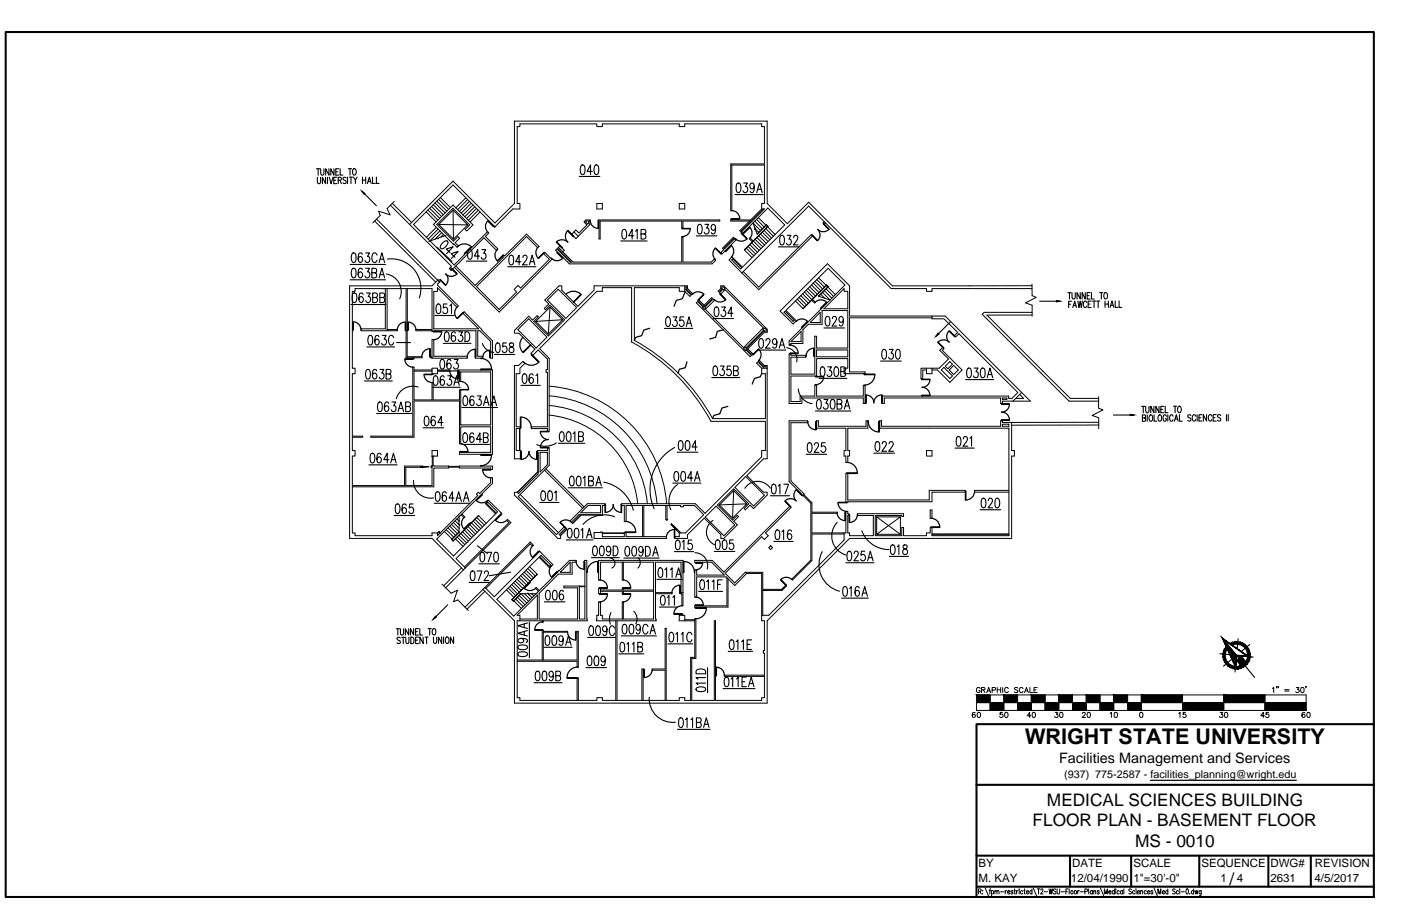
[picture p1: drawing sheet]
<svg xmlns="http://www.w3.org/2000/svg" width="432mm" height="279mm" viewBox="0 0 432 279" stroke-linecap="round" stroke-linejoin="round" font-family="sans-serif">
<defs><g id="words">
<text font-size="6.7" x="315.9" y="229.5">WRIGHT STATE UNIVERSITY</text>
<g font-size="5.3">
<text x="322.7" y="248.4">MEDICAL SCIENCES BUILDING</text>
<text x="318.2" y="254.9">FLOOR PLAN - BASEMENT FLOOR</text>
<text x="349.9" y="261.3">MS - 0010</text>
<text x="378.9" y="272.8">/</text>
</g>
<text font-size="4.4" x="326.4" y="235.4">Facilities Management and Services</text>
<g font-size="3.5">
<text x="301.6" y="267.4">BY</text>
<text x="330.4" y="267.4">DATE</text>
<text x="349.3" y="267.4">SCALE</text>
<text x="370.3" y="267.4">SEQUENCE</text>
<text x="391.6" y="267.4">DWG#</text>
<text x="405.2" y="267.4">REVISION</text>
<text x="301.6" y="272.1">M. KAY</text>
<text x="330.1" y="272.1">12/04/1990</text>
<text x="349.3" y="272.1">1&quot;=30'-0&quot;</text>
<text x="376.2" y="272.1">1</text>
<text x="381.2" y="272.1">4</text>
<text x="391.6" y="272.1">2631</text>
<text x="405.1" y="272.1">4/5/2017</text>
</g>
<text font-size="3.3" x="328" y="240">(937) 775-2587 - facilities_planning@wright.edu</text>
</g></defs>
<!-- layer: A-EXISTING -->
<g fill="none" stroke="#000" stroke-width=".31">
<path d="M131.3 65.3l3.1 3.1M131.9 64.8l3.1 3.1M132.4 64.2l3.1 3.1M133 63.7l3.1 3.1M133.5 63.1l3.1 3.1M133.6 69.2l6-6 6.2 6.2-1.9 1.9-.5-.5 1.4-1.4-5.2-5.2-5 5 5.2 5.2 1.4-1.4 .5 .5-1.4 1.4 1 .9-.4 .5zM134.1 62.6l3.1 3.1M134.5 70.1l-3.1 3.1M134.6 62l3.1 3.1M135.1 70.6l-3.1 3.1M135.2 61.5l3.1 3.1M135.2 69.2l4.6 4.6"/>
<path d="M135.6 71.2l-3.1 3.1M135.7 60.9l3.1 3.1M136.2 71.7l-2.1 2.1M136.7 72.3l-.8 .8M137.4 72.6l-2.2 .8-.2 .3-.4-.4-.2 .3-2.2 .8M139.6 64.8l4.6 4.6-9-.2M139.6 64.8l.2 9M139.6 64.8l-4.4 4.4M143.6 61l-3.1 3.1M144.1 61.6l-3.1 3.1M144.2 69.4l-4.4 4.4M144.7 62.1l-3.1 3.1"/>
<path d="M145.2 62.7l-3.1 3.1M145.8 63.2l-3.1 3.1M146.3 63.8l-3.1 3.1M146.9 64.3l-3.1 3.1M147.4 64.8l-3.1 3.2M148 65.4l-3.1 3.1M152.3 69.7l.2 .2M152.5 69.9l-12.9-12.9-12.2 12.2 12.6 12.5 3.4-3.7 .2 .2 6.7-6.7 .3 .4-1 1 3.9 3.9-.5 .4-3.8-3.9-10.1 10.1-.6-.6 .7-.7-12.9-12.9 13.3-13.3 12.9 12.9 6.1-6v-25.4h77.8v25.4l6.3 6.2 6.5-6.6 25.8 25.8h23.7M152.5 69.9l5.5-5.5h2.2v-1.6h-.8v-23.8h.8v-.8h23.8v.8h1.6v-.8h23.8v.8h1.6v-.8h23.8v.8h.8v11.6h-10.4v14.4h.4v-14.1h10v11.9h-.8v1.6h.8l-7.2 7.2M171.9 77l.2-.2 4 4h-.4zM176.9 71.5l1.3 1.4M180.6 67.8h1.3l-.1 1.5-4.3 4.3-1.3-1.4 1.3-1.3 .9 1 2.5-2.5-.9-1z"/>
<path d="M180.7 68.2h.8v.6l-.3 .3-.7-.7zM184 62.8h1.6v1.6h-1.6zM184.5 67.8h37.3v.4h-11.3v2.1h-.4v-2.1h-25.1v5.5h-.4v-5.6zM209.4 62.8h1.6v1.6h-1.6zM210.1 73.1h.4v7.7h8.7l.9-.9 .5 .4-1.1 1.1h-44l-4.2-4.3 1.3-1.3 1.3 1.4-.4 .5M210.1 73.1v7.7h-33.5l-4.5-4.5M210.2 73.1h.3M210.2 70.3v.2l.3-.2M222.3 78l.2 .2M222.6 76.6l3.4-3.4 .9 .8-4.3 4.3-.5-.4 1-.9zM223.6 77.2l-.1 .3-.1-.1M225.6 79.2l-.9 1 4 4"/>
<path d="M225.6 79.2l-.3 .1 .1 .1M226.5 73.6l-3.2 3.1-.1-.1 2.8-3 .2 .2M226.6 73.7l.3 .1-.1 .1M228.6 71.7l.2 .2M229.3 71.5l-.2 .3M230 76.6l2.3 2.3M230.6 76l2.3 2.3M230.9 73.7l.3-.3 .9 .9-.2 .3zM231.1 75.5l2.3 2.3M231.4 67.8h-5.8v-.3h-.4v.7h5.8M231.7 74.9l2.3 2.3M232.2 74.4l2.3 2.3"/>
<path d="M232.6 68.2l2.4 2.3M232.7 70.5l1.2 1.1M232.8 73.8l2.3 2.3M233.2 67.7l2.3 2.3M233.3 73.3l2.3 2.3M233.4 72.2l2.8-2.9 .5 .5-7.2 7.3M233.7 67.1l2.4 2.3M233.9 72.7l2.3 2.3M234.4 71.1l-2.3-2.3 .5 1.5h.3l-.4 .4h.3l.6 1.5 2.8-2.8 .4 .4-7.2 7.3 2.4 2.3M234.4 72.2l2.3 2.3M234.8 64.4l-6.8 6.7 .9 .9 7.8-7.9 5.2 5.3-13.1 13-3.2-3.2M235 71.6l2.3 2.3"/>
<path d="M235.3 64.4l-6.8 6.7 .2 .2M235.5 71.1l2.3 2.3M236.1 70.5l2.3 2.4M236.1 69.5l.4 .4M236.6 70l2.3 2.3M254.1 68.3l-.5 .5 .4 .3 .4-.3M118.8 89v12.4h-7.5v.6h8v-13M125.2 89l-.2 13h.7l-.2-13M134.9 86.4l.6 .6M138.6 82.7l.6 .6M140.5 82l5.9 6 8.8-8.7-.3-.3 .4-.4 .2 .3 6.8-6.7 3.8 3.8-.4 .4-3.4-3.4-15.4 15.4 7 7 5.3-5.3-.7-.8 1.2-1.3 .8 .8 8.8-8.8-1.8-1.8 .4-.4 2.3 2.1-16.3 16.3-13.8-13.8M168.7 92.6l3.4-3.4 5.6 5.6-3.3 3.4z"/>
<path d="M169.5 94.7l-.5 8.3M173.4 98.6l-3.9-3.9-4.4 4.4M173.4 98.6l-8.3 .5 3.9 3.9M173.4 98.6l-4.4 4.4M211 89.8h-1.6v-1.1h-13.9v16.3M211 89.8l1.6 1.6 .9-.8M211 88.5h.6v.6l1.4 1.5-.3 .1-1.7-1.7M211 88.2v1.6M213.2 90.7l.2 .2 .1-.3-1.6-1.6v-.8h-28.8v1.3l-5 5-4.9-5v-1.3h-.9l-4.4 4.4 1.2 1.1-1.4 1.4 .4 .4 1.4-1.4 4.5 4.5-5 5-4.5-4.5 1.4-1.4-.4-.4-1.4 1.4-1.1-1.2-4.4 4.4v.9h1.3l5 4.9-1.3 1.3 .6 .6 1.7-1.7 2.8 2.8v3.3h-.4v.8h.4v16.8h-4.9v.6h4.9v.8h.6v-22.5l-3-3 17.7-17.7h1.6v-1.1h9.1v16.8a59.8 59.8 0 0 1 24.4 24.4h16.8v9.1h-1.1v1.9l-17.5 17.4-3-3h-22.7v.6h.8v4.9h.6v-4.9h16.8v.4h.8v-.4h3.5l2.8 2.8-5.6 5.7h-1.9M215.4 92.6l-.2 .2M215.4 92.6l-.8 .8 16.6 16.6 .8-.9-1.5-1.5 5.1-5.1h.9v-.9l-13.4-13.4h-1v.8l-.8 .8 .9 .8 1.3-1.3 11.8 11.8-6.1 6.1-11.8-11.8 2.8-2.8M215.4 92.6l1.6 1.5 2.3-2.3 .9 .8"/>
<path d="M216.9 94.5l-1.5-1.4-.2 .1 1.5 1.5M217 94.4l.5 .5-.5 .5-.5-.5zM217.1 94.5l2.2-2.2 .2 .2-2.2 2.2M220 92.4l.2 .2M220.3 80l.1-.1 .1 .3M222 90.4l.2 .2M222.5 88.5h.5l.5 .5-.5 .4-.5-.4zM222.6 89l-.8 .8 .2 .2 .8-.7M225.5 80.2l.3-.4 2.8 2.8-.3 .3zM228.7 84.2l20.5-20.6 25.5 25.4h10.9v.8h1.6v-.8h11.5M229.1 83.7l4.8 4.8 16.1-16.1 .5 .3-16.6 16.6-5.2-5.1M241.7 96.3l.3-.3 2.8 2.8-.4 .3z"/>
<path d="M245.4 98.9l.1 .1-.3 .1M245.7 92.3l2.3 2.3M246.3 91.7l2.3 2.3M246.8 91.2l2.3 2.3M247.4 90.6l2.3 2.3M247.9 90.1l2.3 2.3M248.5 89.5l2.3 2.3M249 89l2.3 2.3M249.5 88.4l2.4 2.3M250.1 87.9l2.3 2.3M250.2 92.6l.2-.3 .9 .9-.2 .3zM250.6 87.3l2.4 2.3"/>
<path d="M251.2 86.8l2.3 2.3M251.7 86.2l2.4 2.3M252.3 85.7l2.3 2.3M252.3 91.4l3-3-.5-.5-7.3 7.2M252.4 91.3l.2 .2M252.8 96.3v3.2h-3.1zM253 90.7l1.2 1.3M253.2 95.1l-10 10v1.3h.6v-.5h3.7v-4.2l1.6-1.7h4.3v-4.2h7.9v11.5h-9.6v-3.6h-.6v11.7h-7.3v-5.2h4.5v-.6h-4.5v-.5h-.6v15.3h4v-1.7h18.9v1.7h.5M253.2 95.1l7.2-7.2-5.2-5.2-13 13 3.2 3.2M253.2 95.1l-.2 .3M253.5 90.2l2.3 2.3-3.6-1.2 3-2.9-.4-.4-7.3 7.2-2.3-2.4M254.1 89.6l2.3 2.4"/>
<path d="M254.6 89.1l2.3 2.3M254.7 88.1l.4 .3M255.2 88.5l2.3 2.4M260.2 89v.8h1.1v5.4h-7.4zM287.2 98h-25.4v16.7h4.8v.5h-6.4v-1.6h1.1v-3h-9.6v5.4h-7.9v7.8h2.8v-1.7h4.5v-3.3h.6v3.3h14.4v-3.2h.5v5.5M287.2 97.5h-25.4v-9.3l-6.8-6.9-14.6 14.6 4 4 1-1M108.6 101.4v.6M119.3 101.6h3.2v.4h-3.2M125.2 102v8.3h4.9v-.3h-4.6v-8M127.2 113.2h.4v10.1h5.6v-5.3h.3v5.3h8.1v-3.1h.4v10.8h9.2v-16.3h-9.2v3h-.4v-3.3h-.4v-.3h10.6v26h-10.2v-.7l9.6 .1v-7.9h-9.2v5.2h-.4v-13.1h-14v11.1h-13.3v-.3h12.9zM127.2 110.3v.4h.4v-.4M127.6 114.1h5.6"/>
<path d="M127.6 114.4h5.6M133.2 110h-.6v.3h.6M133.2 104.7h.5v5.2h10.3v.6h-10.8zM133.2 115.2h1.6v-1.6h-1.6v1.8l.3-.2M133.2 101.6h-5v.4h5M134.8 114.1h3.9v.3h-3.9M148.1 114.1h.3M148.1 110.5h.3M158.6 112.7h1.3l1.3-1.3 .6 .6-1.6 1.6v1.6h-1.1v16.4h1.3v.6h-1.3v6.8h1.4l-.1 2.5h-1.8zM159.6 101.7l3.4-3.4 5.6 5.7-3.4 3.3zM169.2 119.1a39.4 39.4 0 0 1 36.3 36.2M195.5 105a61 61 0 0 1 24.1 24l16.3 .1v-13.9h-1.1v-1.6"/>
<path d="M229.2 107.6l.5-.5 .5 .5-.5 .5zM230.1 107.7l1.4 1.4-.1 .3-1.5-1.5M232 109.1l-.2 .3M233.9 111.4l-.2-.2 .2-.1-.7 .9 1.6 1.6M234 111.1l1.6 1.6h.8v28.8h-1.1l-5.1 5.2 5.1 5.1h1.1v.9l-4.1 4.2-1.1-1.1-1.5 1.4-.4-.4 1.5-1.4-4.7-4.7-5 5 4.7 4.7 1.4-1.5 .4 .4-1.4 1.5 1.1 1.1-4.2 4.1h-.9v-1.1l-5.1-5.1-5.2 5.1v1.1h-3.9v-.5h1.4v-1.1M234.8 113.6h1.6M235.1 101.6l.5-.5 .5 .5v.5h-.5zM235.3 101.8l-5.4 5.5M235.6 102l-5.5 5.5M235.6 113.6l-1.7-1.7 .1-.3 1.5 1.4h.6v.6M243.3 106.4h.3M243.3 109.1h.3"/>
<path d="M243.8 105.3l3.1-3.1v3.1zM247.4 100.9l-.2 .2M248.3 109.7v.3M251.1 109.7h-.1l.1 .3M251.3 118.8h.3M251.3 116h.3M251.7 107.9h9.6v2.1h-9.6zM266.2 118.9v-.1l.3 .1M266.2 115.2h.3M284 116.8h.3M285.6 113.6h-1.7v3.2h.5v-2.7h1.2M287.2 113.6h-1.6v1.6h1.6v-1.6h2.3l2.8-2.9-2.6-2.7 .8-.9 .4 .4-.5 .5 6.1 6.1-3.8 3.8-3.8-3.8h-1.7"/>
<path d="M290.1 114.1l.8-.8 2.7 2.6-.9 .8zM291.4 112.9l1.3-1.4 .9 .8-1.4 1.4zM292.5 114.1l1.4-1.4 1.4 1.4-1.4 1.4zM108.6 134.5h3.2v.3h-3.2M160.1 132.2v6.8M160.2 132.2v6.8M165.7 139.5v6l-6.3 6.3M166.5 139.5h2.2v3.8l-2.2 2.3zM169.2 128a30.5 30.5 0 0 1 27.3 27.3M169.2 122.1a36.4 36.4 0 0 1 33.3 33.2M169.2 125a33.5 33.5 0 0 1 30.3 30.3M243.2 129.8h5.6v.6h-5v17.9l4.1 4.1-.5 .5-4.2-4.4z"/>
<path d="M248.8 129.9h.2l-.2 .3M251.7 129.9v.3M266.6 124.1h.2l-.2 .3M267.5 129.8v2.3h-6.2v6.9h.5v1.6h-.5v2h-.6v-2h-.5v-1.6h.5v-6.9h-9v-2.3h.5v1.7h14.7v-1.7h.7l-.1 .3M271.2 129.8h.5v1.7h36.7v-1.7h.6v.5h2.8v8.7h.8v1.6h-.8v25.4h-50l-25.4 25.4v25.4h-77.8v-25.4l-9.7-9.6 14.5-14.7 1 1.1-.3 .3-.7-.8-13.7 13.8M271.2 129.8v.3M271.2 129.8v2.3h39.8v33.1h-23.8v-.3h23.8M272 124.1l-.1 .3h.7v-1.7h35.8v1.7h.6v-.7h3.2l2.7-2.7-23.6-23.5h-4.1v.8h3.7l4.3 4.2-1.1 1 .4 .4 1-1 18.2 18.1-1.8 1.9h-1v-.8h-38.9v2.3M284 122.1h.3M285.6 139h1.6v1.6h-1.6zM308.5 129.8h.3M308.5 124.4h.3"/>
<path d="M309 130.8h2v.7h-2zM309 122.7h1.3v.5h-1.3zM108.6 149.7h16.1v-6h5.6v.4h-5.2v5.6h8.1v-6.1l5 .1v.6h-4.5v5.8h-25.1M133.2 143.7h-.3v.4h.3M133.2 140.6h1.6v-1.6h-1.6v1.8l.5-.2M133.2 140.8v2.8M133.5 140.8v2.8M138.2 143.8h3.4M138.2 144.1h3.4M141.5 159v1.7l-.7-.7M141.6 143.7h10.2v1.1h-.6v-.5h-9.6zM142.4 158.5l.9 .9-.3 .3-.9-.9"/>
<path d="M147 159.6l2.3 2.3M147.5 159.1l-7.8 7.8-.6-.6 2.4-2.3-2.3-2.3M148.1 143.7h.3M148.1 140.1h.3M150.4 154.9l2.9 3-.3 .4-3-3zM154.6 158.3l-14 14 2.8 2.8M154.6 158.3l-4.1-4.1-.9 1.1 3.2 3.2-13 13-5.2-5.2 17.2-17.2v-1.8h-.6v1.5l-3.4 3.4-.4-.4-.6 .6 .4 .4-12.4 12.4v-.8M154.6 158.3l-.2 .4-.2-.1M160.3 152.5l11.8 11.8M165.9 145.5l-6.4 6.4M167.8 145l11.8 11.8M168.2 144.6l11.8 11.8"/>
<path d="M179 158.1l2.3-2.2h3.8v2.2zM179 158.7l-2.6 2.6M185.1 158.8h-6l-2.6 2.7-.8-.8 5.3-5.4h5.5v.6h-.9v3.1h-.5v-.3h-6.7l-2.3 2.4M198 155.9v9.6M198.4 155.9v9.6M205.2 155.9v4.3l.3 .3 .3-.3-.2-.1v-4.2M220.7 156.1l5.8 5.8-3.4 3.3-5.7-5.8zM221.7 155.7l4.4-4.4-.3 8.5M221.7 155.7l8.5-.3-4.4 4.4M221.7 155.7l4.1 4.1M226.1 151.3l4.1 4.1M229.8 147l5.8 5.7-3.3 3.4-5.8-5.8z"/>
<path d="M247.5 152.8l2.4 2.4v17.5l-5.9 6 .2 .2 6-6v-8.2h10M247.7 152.5l2.5 2.5v3h7.8v.3h-7.8v6.1h10.5v-6.7h.6v.7h.4v.6h-.4v5.4h.5v.8h7.4v-6.2h-4.9v-.6h14.2v.9h-.6v-.3h-8.1v6.2h8.1v-2.5h.6v2.5h7.1v-.8h1.1v-1.7h.5v1.9h23.8M260.7 158v.3M260.7 146h.6v8.2h25.1v-3h11.1v.6h-10.3v2.9h-25.9v.2h-.6zM270.2 159.4h7.3l-7.3 5.4h7.3M270.2 159.4l7.3 5.4M270.2 159.4v5.4M277.5 159.4v5.4M286.7 157.3h.5v2.5h-.5zM311 151.2h-10.6v.6h10.6M134.8 164.4h-1.6v.8h-23.8v-.8h-.8v-23.8h.8v-1.6h-.8v-23.8h.8v-1.6h-.8v-23.8h.8v-.8h23.8v13.2h.5v-.2h13l-.1 8.5h2.2v-.6h-1.6v-7.9h.7l3.3 3.3-.1 5.2h.7v-5.4l-8.7-8.9-.4 .4 4.8 4.8h-13.8v-11.6h1.1v-1.1l6.1 6.1 .4-.4-6.5-6.5v-.3l.8-.7-.6-.6-1.8 1.9h-25.4v77.8h25.4l9.6 9.7 14.7-14.5-1.1-1-.3 .3 .8 .7-13.8 13.7M134.8 164.4l.5-.5 .4 .5"/>
<path d="M135.6 164.4l-.3-.3-.5 .5M137 163.9l2.3 2.3M137.5 163.3l2.3 2.4M138.1 162.8l2.3 2.3M138.6 162.2l2.3 2.4M139.7 161.1l1.8 1.8M140.3 160.6l.9 1M140.4 166.2l2.3 2.3M140.9 165.7l2.4 2.3M141.5 160.3v1l-.3 .3 .5 .3-.2 .3v2.2M141.5 165.1l2.3 2.3M142 164.6l2.4 2.3"/>
<path d="M142.6 164l2.3 2.3M143.1 163.5l2.3 2.3M143.7 162.9l2.3 2.3M144.2 162.4l2.3 2.3M144.8 161.8l2.3 2.3M145 161.2l-.1 .4zM145.3 161.3l2.3 2.3M145.9 160.7l2.3 2.3M146.4 160.2l2.3 2.3M149.8 161.4l-2.3-2.4-7.8 7.8-.4-.5 2.2-2.2M158.3 179.7l2.3 2.3M158.8 179.2l2.3 2.3"/>
<path d="M159.4 178.6l2.3 2.3M159.9 178.1l2.3 2.3M160.5 177.5l2.3 2.3M161 177l2.3 2.3M161.6 176.4l2.3 2.3M162.1 175.9l2.3 2.3M162.7 175.3l2.3 2.3M163.2 179.6l.3-.2zM163.2 174.8l2.4 2.3-7.8 7.8 .5 .4 2.2-2.2M165.5 177.1l-7.8 7.8 .6 .6 2.3-2.4 2.3 2.3M166.3 170l-.3 .3M166.3 170l4.1 4.1-1.1 .9-3.2-3.2-13 13 5.2 5.2 17.2-17.2h2.1v.6h-1.3v3.7h-4.2l-5.9 5.9v7.9h11.8v-9.6h-4.2v-.6h6.5"/>
<path d="M166.3 170l-14 14-2.8-2.8M166.3 171.6l.4-.3 3 2.9-.4 .4zM174.3 162.9l-1.9 1.9 .4 .4 1.9-1.9-.8-.9-2.4 2.5-11.8-11.8 9.6-9.6v-5.4h-.6v.9h-3.1v.5h.3v6.6l-6.1 6.1-.4-.4h-.8v.9l13.3 13.3h.9v-.8M174.6 163.2l-2 1.9M175.7 173.4v3.1h-3.1zM180.9 176.2v.4M183.1 164.2l2.5-.1v1.4h6.8v-1.3h.6v1.3h12.4v.5h-22.3zM184.5 176.2v.4M185.6 164.4h6.8M185.6 164.5h6.8M191.8 173.4v5.5h.3v-5.5M209.4 164.4l-2.1-2.1 .3-.2 2.3 2.3"/>
<path d="M210.5 176.2v.4M214.1 172.8h5.4l3.6 3.6 20.3-20.3 .4 .4-7.9 7.9 .9 .8-1.2 1.2-.8-.9-11.3 11.3 3 3 3.2-3.3 .4 .3-3.6 3.8-2.7-2.7h-9.1v6.3h-.6v-8.4h.6v1.5h8.5l-3.9-3.9-5.2 .1zM214.1 176.2v.4M224 178.2v8.6l-9.9-.1v.7h.4v-.2h9.9v-8.7M229.8 176.5h5.3v5.3h5.8l1.3-1.4 .2 .3-1.4 1.4h-5.9v7.7M230.1 176.8h4.7v14.6h.8v9.2h-.3v.8h.3v13.8h-.8v.8h-14.3v-24.6h-.4v24.6h-9.1v-.8h-1.6v.8h-23.8v-.8h-1.6v.8h-23.8v-.8h-.8v-23.8h.8v-1.6h-.8l6.2-6.3v7.4h-5.4M237.5 168.3l.6 .6-.6 .6-.6-.6zM260.2 164.4v2.2l-23.2 23.2h-2.2M156.1 181.9l2.3 2.3M156.6 181.3l2.3 2.4M157.2 180.8l2.3 2.3M157.7 180.2l2.3 2.4"/>
<path d="M158.4 185.3l2.3 2.3M158.9 184.8l2.4 2.3M159.5 184.2l2.3 2.3M160 183.7l2.4 2.3M160.2 183.1h2.2l.3-.2 .3 .5 .3-.3h1M161.7 183.1l1.8 1.8M163 183.4l1 .9M165.6 183.1h-1.7l.7 .7M166.2 182.1l-.9-.9-.3 .2 1 1M167.1 191.4v.4h.3v-.4M178.6 180.7v10.2h1.7l-.2-18.1h.8l.1 18.6h-20.8M178.6 180.9h1.7"/>
<path d="M184.5 181.4h.6v1.7h-.6zM185.1 182.3h6.7v.8h.3v-.8h9.3M185.1 182h6.7v-.6h.3v.6h9.3M189.8 191.4v24.6M190.2 191.4v24.6M191.8 190.9v-5.3h.3v5.3M202 182.8h5.1v.3h-5.1M209.9 182.8v-9.4h-7.9v17.5h.2v.5h-18.4l.2-1.6h.5v-4.2h.6v4.2h.5v1.1h15.8v-17.5h-16.3v5.5h-.6v-6.1h26v14h-.3v-3.7h-.6v-.3h.9M210.2 189.8v-.4h.3v.4M211 191.4v-1.6h-1.6v1.6h4.7v11.3h-1.2v13.3M211 191.1h3.1v-.3h.4v12.2h-1.3v13M159.4 203.6h18.5v-8.6h-.4v-.3h.7v11.1h-.3v-1.9h-18.5"/>
<path d="M167.1 203.6v-9.2h.3v.3h7.5v.3h-7.5v8.6M177.9 216v-6.9h.3v6.9M197.8 216v-9.7h.7v.4h-.3v9.3M205 216v-9.3h-4v-.4h4v-12.5h.3v22.2M220.5 208.2h.2v.4h-.2M235.6 208.2h-12.4v.4h12.4"/>
</g>
<!-- layer: A-DOOR -->
<g fill="none" stroke="#000" stroke-width=".38">
<path d="M141 76.1a2.94 2.94 0 0 1 4.2 0M143.1 78.2l2.2-2.1zM150.3 68.1a2.43 2.43 0 0 0 0 3.5M150.4 68.2l1.8 1.6zM153.3 77a2.43 2.43 0 0 0 0 3.4M165.9 76.2a2.43 2.43 0 0 0 0 3.4M165.9 79.6l1.8-1.6zM171.5 74.7l1.7 1.8zM171.5 74.6a2.56 2.56 0 0 1 3.5 .1M171.7 78l1.8 1.6zM173.4 79.7a2.43 2.43 0 0 1-3.4 0M174.9 71.2a2.56 2.56 0 0 0 .1 3.5"/>
<path d="M174.9 71.2l.2-.1 1.7 1.8zM181.9 68a2.43 2.43 0 0 0 2.5 2.4M184.4 68l.1 2.4zM210.3 70.5h2.4zM212.7 70.5a2.43 2.43 0 0 1-2.4 2.5M220.4 76.5a2.43 2.43 0 0 0 0 3.5M220.4 76.6l1.9 1.6zM225.4 75.7l-1.7 1.8zM225.4 75.7a2.43 2.43 0 0 1 0 3.5M225.5 65a2.43 2.43 0 0 1 2.5 2.4M225.6 67.4l2.4 .1zM228.5 72l1.8 1.6z"/>
<path d="M229.3 71.7l1.8-1.6zM230.2 73.7a2.43 2.43 0 0 1-3.5 0M231.1 70.1a2.43 2.43 0 0 1 0 3.4M250.2 72.5l1.8 1.7zM253.8 69l1.7 1.8zM255.5 70.8a2.43 2.43 0 0 1-3.5 0 2.4 2.4 0 0 1 0 3.4M108.7 99.3l.2 2.4zM108.8 99.2a2.43 2.43 0 0 1 2.5 2.5M124.9 99.3a2.43 2.43 0 0 0-2.5 2.5M124.9 99.4l.1 2.4zM125.7 99.4l.1 2.4zM125.8 99.3a2.43 2.43 0 0 1 2.4 2.5"/>
<path d="M135.7 86.2l1.6 1.8zM137.4 84.5a2.43 2.43 0 0 1 0 3.4M139.1 82.8l1.8 1.6zM140.8 84.5a2.43 2.43 0 0 1-3.5 0M140.9 94.7a2.43 2.43 0 0 0 0 3.5M140.9 98.2l1.8-1.6zM153.3 80.4l1.7-1.7zM174.4 90.8a3.2 3.2 0 0 1 4.6 0M176.8 93.1l2.2-2.3zM211.2 90l-.9 2.1-1.8 .5-.8 1.8M213.5 90.7a2.43 2.43 0 0 1 3.4 0M215.2 92.4l1.8-1.6z"/>
<path d="M222 90.6l1.6 1.9zM223.6 92.4a2.43 2.43 0 0 1-3.4 0M245.4 99.1a2.43 2.43 0 0 1 3.5 0M251.3 93.2a2.43 2.43 0 0 1 3.4 0M254.7 93.2l-1.6 1.8zM124.8 110.8a2.43 2.43 0 0 0 2.4 2.4M124.8 110.7l2.4 .1zM130.7 115.5a2.43 2.43 0 0 0 2.4 2.5M130.7 115.4l2.5 .1zM132.5 107.5a2.43 2.43 0 0 0-2.5 2.5M132.5 107.5l.1 2.5zM133.7 102.2l2.4 .1z"/>
<path d="M136.1 102.3a2.43 2.43 0 0 1-2.4 2.4M138.7 114.4a2.43 2.43 0 0 0 2.4 2.5M141.1 114.4l.1 2.5zM142 117.7a2.43 2.43 0 0 1 2.4 2.4M146.4 107.7a2.43 2.43 0 0 0-2.4 2.4M146.4 107.8l.2 2.4zM148.2 110.5a3.2 3.2 0 0 1 3.3 3.3M148.3 113.8h3.2v.2h-3.2zM151 108a2.14 2.14 0 0 0-2.2 2.1M151 108l.1 2.2zM161.2 104a3.2 3.2 0 0 0 0 4.6M161.2 108.6l2.4-2.2z"/>
<path d="M163.8 109.4l.1-.1 2.3 2.3-.2 .1zM166 111.7a3.2 3.2 0 0 1-4.6 0M200.3 101.2l-1.9 .6-.6 1.7-1.9 .5-.4 1M211.7 111.6l-.5 1.8-1.8 .5-.4 1.2M222.9 101.7l-1.8 .5-.5 1.8-1.8 .5M232.1 109.3l1.8-1.6zM233.9 107.7a2.43 2.43 0 0 1 0 3.4M234.8 115.2l-.5 1-1.8 .5-.7 1.8M243.5 106.4a2.43 2.43 0 0 1 2.5 2.5M243.6 108.9l2.4 .1zM247.2 100.8l1.8-1.6zM250.9 107.4a2.43 2.43 0 0 0-2.5 2.4"/>
<path d="M250.9 107.4l.1 2.4zM251.4 116.1l2.4 .1zM253.8 116.2a2.43 2.43 0 0 1-2.4 2.4M266.4 115.4h3.2v.1h-3.2zM269.6 115.5a3.2 3.2 0 0 1-3.2 3.3M284.2 119.4a2.43 2.43 0 0 1 2.4 2.5M284.2 116.9l2.4 .2zM286.6 117a2.43 2.43 0 0 1-2.4 2.5M289 105.6l1.8 1.6zM292.5 102.1a2.43 2.43 0 0 0 0 3.4M292.5 102.1l1.8 1.6zM292.5 105.5a2.43 2.43 0 0 0-3.4 0"/>
<path d="M141.8 136.8a2.43 2.43 0 0 1 2.4 2.4M141.8 139.2l2.4 .2zM142 120.1l2.4 .1zM160.4 128.7h.1v3.2h-.1zM160.5 128.6a3.2 3.2 0 0 1 3.3 3.3M160.5 139.2l.1 2.5zM165.5 139.2l.1 2.5zM166.6 138l2.4 .1zM166.6 133l2.4 .2zM166.6 133.1a2.37 2.37 0 0 0 2.4 2.4 2.43 2.43 0 0 0-2.4 2.5M224.3 125.3l-1.8 .5-.7 1.8-1.8 .5-.4 1M249 130.1a2.43 2.43 0 0 0 2.4 2.4"/>
<path d="M251.4 130.1l.2 2.4zM266.8 121.8l.1 2.5zM266.9 121.8a2.43 2.43 0 0 1 2.4 2.4M267.6 130a3.2 3.2 0 0 0 3.2 3.2M270.9 130h.1v3.2h-.1zM271.7 121.8a2.43 2.43 0 0 0-2.4 2.4M271.8 121.8l.1 2.5zM284.2 121.9l2.4 .1zM308.7 127.1a2.43 2.43 0 0 1 2.4 2.4M308.7 124.6l2.4 .1zM308.7 129.5l2.4 .1zM311.1 124.7a2.43 2.43 0 0 1-2.4 2.4"/>
<path d="M143 159.6a2.43 2.43 0 0 0 0 3.5M146.7 154.3l1.9-1.6zM146.8 154.4a2.43 2.43 0 0 0 3.5 0M148.3 140.2h3.2v.2h-3.2zM148.8 144.9a2.43 2.43 0 0 0 2.4 2.4M148.8 144.8l2.4 .1zM151.5 140.4a3.2 3.2 0 0 1-3.3 3.2M165.5 141.7a2.43 2.43 0 0 1-2.5-2.5 2.43 2.43 0 0 1-2.4 2.5M186.5 155.6l.1 2.4zM186.6 158a2.37 2.37 0 0 0 2.4-2.4 2.43 2.43 0 0 0 2.4 2.4M191.4 155.6l.2 2.4zM241.9 154.6l1.8 1.6z"/>
<path d="M245.4 151.1a2.43 2.43 0 0 0 0 3.4M245.4 154.5a2.43 2.43 0 0 0-3.5 0M245.4 151.1l1.8 1.6zM258 158.1a2.43 2.43 0 0 0 2.4 2.4M258.3 155a2.69 2.69 0 0 0 2.7 2.7M258.3 154.9l2.7 .1zM260.4 158.1l.2 2.4zM261 142.6a3.2 3.2 0 0 1 3.2 3.2M261 145.9h3.2v.1h-3.2zM261.7 158.7l.1 2.4zM264.3 158.7a2.43 2.43 0 0 1-2.5 2.4M286.9 159.8a2.69 2.69 0 0 1 2.7 2.7"/>
<path d="M297.5 151.5h.2v2.7h-.2zM300.4 151.5a2.69 2.69 0 0 1-2.7 2.7M144.7 161.4l-1.6 1.8zM152.6 160.4l1.8-1.6zM152.7 160.5a2.43 2.43 0 0 0 3.4 0M164.1 168.4a2.43 2.43 0 0 0 0 3.5M165.8 170.2l-1.6 1.8zM170 174.5a2.43 2.43 0 0 0 0 3.4M171.7 176.2l-1.6 1.8zM172.6 161.1l1.8 1.7zM176.1 161a2.43 2.43 0 0 0-3.5 0M177.6 173.1a2.43 2.43 0 0 0 2.4 2.4"/>
<path d="M180 173.1l.1 2.4zM184.2 173.2a3.2 3.2 0 0 0-3.3 3.2M184.2 173.2h.2v3.2h-.2zM184.8 178.8a2.43 2.43 0 0 1 2.4 2.5M191.9 178.8a2.43 2.43 0 0 1 2.5 2.5M192.7 160.8a3.2 3.2 0 0 1 3.2 3.2M192.7 164.1h3.2v.1h-3.2zM207.8 163.3a2.43 2.43 0 0 0-2.4 2.4M207.8 163.3l.2 2.4zM210.6 173.2h.2v3.2h-.2zM210.8 173.2a3.2 3.2 0 0 1 3.2 3.2M214.4 173.5l2.2 .1z"/>
<path d="M216.5 173.6a2.14 2.14 0 0 1-2.1 2.1M240.6 178.8l1.8 1.7zM244.1 178.7a2.43 2.43 0 0 0-3.5 0M286.9 162.5l2.8 .2zM161.5 181.3l1.8-1.6zM161.6 181.4a2.43 2.43 0 0 0 3.4 0M164.9 194.2l2.4 .2zM167.3 191.8a2.43 2.43 0 0 0-2.5 2.4M174.9 194.9a2.43 2.43 0 0 0 2.5 2.5M177.4 195l.1 2.4zM184.8 183.1l2.4 .1zM184.8 181.3l2.4 .1z"/>
<path d="M187.2 183.2a2.43 2.43 0 0 1-2.4 2.4M192 181.3l2.4 .1zM192 183.1l2.4 .1zM194.4 183.2a2.43 2.43 0 0 1-2.5 2.4M207.7 189.3l2.5 .1zM209.5 180.5a2.43 2.43 0 0 0-2.4 2.4M209.5 180.5l.1 2.4zM210.1 186.8a2.43 2.43 0 0 0-2.4 2.5M214.3 184.1a2.43 2.43 0 0 1 2.5 2.5M214.3 186.6l2.5 .1zM214.5 187.4h3.2v.2h-3.2zM217.7 187.6a3.2 3.2 0 0 1-3.2 3.2"/>
<path d="M174.8 209h3.2v.1h-3.2zM178 205.7a3.2 3.2 0 0 0-3.2 3.3M198.5 206.5l.1 2.4zM201 206.5a2.43 2.43 0 0 1-2.4 2.4M220.7 205.8l.1 2.4zM220.8 205.8a2.43 2.43 0 0 1 2.4 2.4"/>
</g>
<g fill="#000" stroke="#000" stroke-width=".31">
<path d="M129.6 143.9h2.5zM129.6 144l2.5-.1z"/>
<path d="M206.8 161.6l1.9 1.7zM206.9 161.5l1.8 1.8z"/>
</g>
<!-- layer: TUNNEL -->
<g fill="none" stroke="#000" stroke-width=".31">
<path d="M115.5 68.2l18.8 18.8M116 67.6l18.9 18.8M120.3 63.3l6 5.9M120.9 62.7l5.9 5.9M121.5 62.1l-2.2 2.2 .9 2-3.5-1.2 .5 1.3-2.3 2.3M298.7 89h19.4M318.1 87.6v3.6l1.3 .5-3.3 1.7 2 .7v3.4M318.1 88.1l-19.4 .1M318.1 96.3h-14.8l-.6 .6 26.8 26.8h9.1M318.1 97.2h-13.9l25.7 25.7h8.7M314.3 121.6l1.2 1.3h-2.4M314.9 121l2.7 2.7h-5.4"/>
<path d="M338.6 122.4v3.5l1.3 .5-3.3 1.7 2 .7v3.4M338.6 131.1h-26.8M338.6 130.2l-26.8 .1M142.3 175.1l-5.5 5.6M142.8 175.7l-5.5 5.6M136.2 180.1l2.8 2.8 2-.9-1.2 3.6 1.3-.6 3.2 3.3M148.9 181.8l-5.6 5.5M149.5 182.3l-5.6 5.5"/>
</g>
<!-- layer: BORDER -->
<path d="M1.7 9.9h421.7v266.7h-421.7zM423.4 223.3h-122.4v53.3M301 242h122.4M301 263.9h122.4M301.1 273.4h122.3M329.8 263.9v9.5M348.6 263.9v9.5M369.6 263.9v9.5M390.9 263.9v9.5M404 263.9v9.5" fill="none" stroke="#000" stroke-width=".63"/>
<!-- layer: BORDER-NOTE -->
<path d="M354.6 240.6h45" fill="none" stroke="#000" stroke-width=".38"/>
<g fill="none" stroke="#000" stroke-width=".31">
<path d="M301.6 274.9l.7-.1 .1-.6-.8-.1v1.6M302 274.9l.4 .8M302.9 274.6h.1M302.9 275.6h.1M303.6 273.8l1 2.4M304.9 274.6h.4M305.4 274.1l-.3 .3v1.3M305.6 274.9l.1-.2a.44 .44 0 0 1 .6 .5 .44 .44 0 0 1-.7 .3M305.6 274.6v1.6M306.6 275l.3-.4 .3 .1 .1 1M306.6 274.6v1.1M307.3 275l.3-.4 .2 .1 .1 1"/>
<path d="M308.4 275h1M309.8 274.6v1.1M310.3 274.6l-.5 .5M310.6 275.1h.6v-.3a.42 .42 0 0 0-.6 .4 .42 .42 0 0 0 .6 .3M312.2 274.9l-.2-.3-.4 .1v.3l.6 .5-.2 .2-.4-.2M312.6 274.6h.3M312.7 274.1v1.3l.3 .3M313.3 274.6v1.1M313.8 274.6l-.5 .5M314.1 274.2h.1M314.1 274.6v1.1M315.2 274.9l-.1-.2a.44 .44 0 0 0-.6 .5 .44 .44 0 0 0 .7 .3"/>
<path d="M315.6 274.6h.3M315.7 274.1v1.3l.3 .3M316.3 275.1h.7l-.1-.4a.44 .44 0 0 0-.6 .5 .44 .44 0 0 0 .7 .3M318.1 274.9l-.2-.2a.44 .44 0 0 0-.5 .5 .44 .44 0 0 0 .7 .3M318.1 274.1v1.6M318.4 273.8l1.1 2.4M319.7 274.1h.8M320.1 274.1v1.6M320.8 274.5l.2-.4 .4 .1v.5l-.7 1h.8M321.8 275h1M323.3 274.1l.3 1.6 .3-1.6 .3 1.6 .3-1.6M325.5 274.3l-.3-.2-.5 .2 .1 .4 .5 .3a.42 .42 0 0 1 0 .7 .42 .42 0 0 1-.6-.2"/>
<path d="M325.8 274.1l.1 1.4 .3 .2 .2-.1 .2-.3v-1.2M327.1 275h1M328.5 274.9h.5M329.3 274.1h-.8v1.6M329.5 274.1v1.6M332.2 274.6v1.1M332.6 274.6l-.4 .5M332.9 275h1M334.4 275l.6-.1 .1-.7-.7-.1v1.6M335.5 274.1v1.6M336.7 274.9l-.1-.2a.44 .44 0 0 0-.6 .5 .44 .44 0 0 0 .7 .3M336.7 274.6v1.1"/>
<path d="M337.1 275l.3-.4 .3 .1v1M337.1 274.6v1.1M338.8 274.9l-.2-.3-.4 .1v.3l.6 .5-.2 .2-.4-.2M339.1 273.8l1.1 2.4M340.4 275.7v-1.6l.4 1.6 .5-1.6v1.6M341.7 275.1h.7l-.1-.4a.45 .45 0 0 0-.6 .5 .45 .45 0 0 0 .7 .3M343.5 274.9l-.2-.2a.44 .44 0 0 0-.5 .5 .44 .44 0 0 0 .7 .3M343.5 274.1v1.6M343.8 274.2h.1M343.9 274.6v1.1M345 274.9l-.1-.2a.44 .44 0 0 0-.6 .5 .44 .44 0 0 0 .7 .3M346 274.9l-.1-.2a.44 .44 0 0 0-.6 .5 .44 .44 0 0 0 .7 .3"/>
<path d="M346 274.6v1.1M346.4 274.1v1.6M348.7 274.3l-.3-.2-.5 .2 .1 .4 .5 .3a.42 .42 0 0 1 .1 .7 .42 .42 0 0 1-.7-.2M349.7 274.9l-.1-.2a.44 .44 0 0 0-.6 .5 .44 .44 0 0 0 .7 .3M350.1 274.2h.1M350.2 274.6v1.1M350.5 275.1h.7v-.3a.42 .42 0 0 0-.7 .4 .42 .42 0 0 0 .7 .3M351.6 275l.2-.4 .3 .1 .1 1M351.6 274.6v1.1M353.3 274.9l-.1-.2a.44 .44 0 0 0-.6 .5 .44 .44 0 0 0 .7 .3M353.7 275.1h.6l-.1-.4a.44 .44 0 0 0-.5 .5 .44 .44 0 0 0 .6 .3M355.3 274.9l-.2-.3-.4 .1v.3l.6 .5-.2 .2-.4-.2"/>
<path d="M355.7 273.8l1 2.4M356.9 275.7v-1.6l.4 1.6 .5-1.6v1.6M358.2 275.1h.7l-.1-.4a.44 .44 0 0 0-.6 .5 .44 .44 0 0 0 .7 .3M359.9 274.9l-.1-.2a.44 .44 0 0 0-.6 .5 .44 .44 0 0 0 .7 .3M359.9 274.1v1.6M362.2 274.3l-.3-.2-.5 .2 .1 .4 .5 .3a.42 .42 0 0 1 .1 .7 .42 .42 0 0 1-.7-.2M363.2 274.9l-.1-.2a.44 .44 0 0 0-.6 .5 .44 .44 0 0 0 .7 .3M363.6 274.2h.1M363.6 274.6v1.1M364 275h1.1M365.7 274.2l.2-.1a.93 .93 0 0 1 0 1.6l-.3-.3zM366.7 275.6h.1"/>
<path d="M367.9 274.9l-.1-.2a.44 .44 0 0 0-.6 .5 .44 .44 0 0 0 .7 .3M367.9 274.1v1.6M368.3 274.6l.2 1.1 .2-1.1 .2 1.1 .3-1.1M370.2 274.6v1.3l-.2 .3h-.3M370.2 274.9l-.1-.2a.44 .44 0 0 0-.6 .5 .44 .44 0 0 0 .7 .3"/>
<circle cx="330.4" cy="275.1" r=".48"/>
<circle cx="331.5" cy="275.1" r=".49"/>
</g>
<!-- layer: ROOM-NUMBER -->
<g fill="none" stroke="#000" stroke-width=".34">
<path d="M178.5 54.4h6.4M179.2 51l.5-.1a2.36 2.36 0 0 1 .3 2.8l-.5 .1a2.23 2.23 0 0 1-.3-2.8zM182.6 52.8h-1.7l1.1-1.9v2.9M183.4 51l.5-.1a2.36 2.36 0 0 1 .3 2.8l-.5 .1a2.23 2.23 0 0 1-.3-2.8zM227.2 56.6l.5-.2a2.02 2.02 0 0 1 0 3h-.2a2.36 2.36 0 0 1-.3-2.8zM229.2 56.4h1.1l-.6 1.1a.88 .88 0 0 1 .7 1.2 .88 .88 0 0 1-1.3 .4l-.1-.3M232.5 57.4l-.1 .4a.63 .63 0 0 1-.6 .5 .63 .63 0 0 1-.6-.5l-.1-.4a.82 .82 0 0 1 .7-1l.6 .5 .1 .5a1.44 1.44 0 0 1-.9 2l-.4-.4M233.2 59.4l.9-3 .8 3M233.5 58.4h1.1M108.6 78.1l.5-.1a1.38 1.38 0 0 1 .6 1.7l-.3 1.1-.5 .2a2.28 2.28 0 0 1-.3-2.9zM111.6 78.4v-.3l-.6-.1a1.81 1.81 0 0 0 .1 3 .97 .97 0 0 0 .7-1 .97 .97 0 0 0-.8-.9l-.6 .8M112.7 78h1.2l-.6 1.1a.9 .9 0 0 1 .6 1.2 .9 .9 0 0 1-1.2 .5l-.2-.4"/>
<path d="M116.2 78.7a.74 .74 0 0 0-.7-.7 .74 .74 0 0 0-.8 .7v1.5a.72 .72 0 0 0 1.2 .6l.3-.6M117.2 79.9h1M119.4 79.9a9.1 9.1 0 0 1 9.8 12M134.7 76.3l4.6 4.3M136.2 75.1a1.32 1.32 0 0 1 1.8-.6 2.4 2.4 0 0 1-1.7 2.3l-.5-.3-.1-.3zM138.7 77.9l-1.1-1.1 2.1-.7-2.1 2.1M140.2 79.3l-1.1-1.1 2.1-.7-2 2.2M144.4 77.1l.5-.1a2.36 2.36 0 0 1 .4 2.8l-.6 .1a2.23 2.23 0 0 1-.3-2.8zM147.8 79h-1.6l1-2v2.9M148.5 77h1.2l-.6 1.1a.85 .85 0 0 1 .7 1.3 .85 .85 0 0 1-1.5 0M157.2 78.8l.5-.1a1.38 1.38 0 0 1 .6 1.7l-.3 1.1-.5 .2a2.28 2.28 0 0 1-.3-2.9zM161.2 79.4l.4-.7 .6 .1 .2 .5a3.6 3.6 0 0 1-1.3 2.4h1.4"/>
<path d="M191.3 74.3h8.1M192 70.9l.5-.1a2.02 2.02 0 0 1 0 2.9h-.2a2.36 2.36 0 0 1-.3-2.8zM195.3 72.7h-1.5l1-1.9v2.9M195.9 71.3l.5-.5v2.9M197.6 72.2l1.3-.2 .2-.4-.2-.7-1.3-.1v2.9h.9a.82 .82 0 0 0 .6-.8 .82 .82 0 0 0-.6-.7M214.6 72.7h6.4M215.2 69.4l.6-.2a2.02 2.02 0 0 1 0 3h-.2a1.38 1.38 0 0 1-.7-1.7zM217.3 69.2h1.1l-.6 1.1a.88 .88 0 0 1 .7 1.2 .88 .88 0 0 1-1.4 .4v-.3M220.5 70.2l-.3 .7a.88 .88 0 0 1-1.1-.6 .88 .88 0 0 1 .7-1.1h.1a1.21 1.21 0 0 1 .6 1.7l-.3 1.1-.5 .2-.4-.5M226.5 60h8.7M240 76.1h6.3M240.6 72.7l.5-.1a2.02 2.02 0 0 1 0 2.9h-.2a1.38 1.38 0 0 1-.6-1.7z"/>
<path d="M242.6 72.6h1.2l-.7 1.1a.88 .88 0 0 1 .7 1.2 .88 .88 0 0 1-1.3 .4l-.1-.3M244.6 73.3l.1-.4a.68 .68 0 0 1 1-.1 .68 .68 0 0 1 .1 .9l-1.3 1.8h1.5M107.9 86.3h10.9M107.9 81.5h10.9M108.2 93.9h10.8M108.6 82.9l.5-.2a1.38 1.38 0 0 1 .6 1.7l-.3 1.1-.5 .2a2.28 2.28 0 0 1-.3-2.8zM108.8 90.5l.6-.1a2.02 2.02 0 0 1 0 2.9h-.3a2.36 2.36 0 0 1-.3-2.8zM111.6 83.2v-.3l-.6-.2a1.81 1.81 0 0 0 .1 3 .97 .97 0 0 0 .7-1 .97 .97 0 0 0-.8-.9l-.6 .9M111.9 90.8l-.1-.3-.5-.1a1.54 1.54 0 0 0-.7 1.9l.3 .8a.88 .88 0 0 0 1.2-.6 .88 .88 0 0 0-.7-1l-.5 .1-.3 .7M112.7 82.7h1.2l-.6 1.1a.9 .9 0 0 1 .6 1.2 .9 .9 0 0 1-1.2 .5l-.2-.4M113 90.4h1.1l-.6 1.1a.88 .88 0 0 1 .7 1.2 .88 .88 0 0 1-1.4 .3l-.1-.3M114.6 84.1h1l.5-.5a.64 .64 0 0 0-.5-.9h-1v3h1a.84 .84 0 0 0 .5-.8 .84 .84 0 0 0-.5-.8"/>
<path d="M114.9 91.8l1.2-.2 .2-.4-.2-.7-1.2-.1v2.9h.9a.82 .82 0 0 0 .6-.8 .82 .82 0 0 0-.6-.7M116.9 85.7l.8-3 .8 3M116.9 81l.8-3 .8 3M117.1 91.8h.9l.5-.6a.64 .64 0 0 0-.5-.8h-.9v2.9h.9a.84 .84 0 0 0 .6-.8 .84 .84 0 0 0-.6-.7M117.2 84.7h1M119.1 84.5a5.5 5.5 0 0 1 4.1 7.7M134 97.3h6M134.7 93.9l.5-.2a2.36 2.36 0 0 1 .4 2.9l-.6 .1a2.23 2.23 0 0 1-.3-2.8zM137.8 93.7h-1.1v1.2a.92 .92 0 0 1 1.3 .8 .92 .92 0 0 1-1.3 .9l-.2-.4M138.6 94.3l.6-.6v3M143.7 80.5h6.4M156.5 82.3h8.7"/>
<path d="M160.5 80.7h-1.6l1.1-2v3M163.2 81.7l.8-3 .9 3M163.5 80.7h1.1M205.5 97.8l.5-.1a2.02 2.02 0 0 1 0 3h-.2a2.36 2.36 0 0 1-.3-2.9zM207.5 97.7h1.1l-.6 1.1a.88 .88 0 0 1 .7 1.2 .88 .88 0 0 1-1.3 .4l-.1-.3M210.7 97.7h-1.1l-.1 1.3a.95 .95 0 0 1 1.5 .5 .95 .95 0 0 1-1.1 1.2l-.5-.6M211.8 99.7h1.1M219.8 98.2h6.3M220.4 94.8l.6-.1a2.02 2.02 0 0 1 0 2.9h-.3a2.36 2.36 0 0 1-.3-2.8zM222.4 94.7h1.2l-.7 1.1a.88 .88 0 0 1 .8 1.2 .88 .88 0 0 1-1.4 .3l-.1-.3M225.9 96.6h-1.6l1.1-1.9v2.9M254.6 97.7l.6-.1a1.38 1.38 0 0 1 .6 1.7l-.3 1.1-.6 .2a2.28 2.28 0 0 1-.3-2.9z"/>
<path d="M256.6 98.3l.2-.6 .6-.1 .4 .8-1.4 2.2h1.5M259.9 98.6l-.3 .7a.82 .82 0 0 1-1.1-.8 .82 .82 0 0 1 1.1-.8 2.28 2.28 0 0 1-.3 2.9l-.5-.2-.1-.3M112.3 117.5h8.6M113 114.1l.5-.2a1.38 1.38 0 0 1 .6 1.7l-.3 1.1-.5 .2a2.28 2.28 0 0 1-.3-2.8zM113.1 107h8.5M113.7 103.6l.5-.2a1.38 1.38 0 0 1 .7 1.7l-.3 1.2-.6 .1a2.28 2.28 0 0 1-.3-2.8zM116 114.4v-.3l-.6-.2a1.81 1.81 0 0 0 .1 3 .97 .97 0 0 0 .7-1 .97 .97 0 0 0-.8-.9l-.6 .9M116.8 103.9l-.1-.3-.6-.2a2.02 2.02 0 0 0 0 3 .86 .86 0 0 0 .8-1 .86 .86 0 0 0-1.1-.7l-.3 .7M117.1 113.9h1.2l-.6 1.1a.9 .9 0 0 1 .6 1.2 .9 .9 0 0 1-1.2 .5l-.2-.4M117.8 103.4h1.2l-.6 1.2a.9 .9 0 0 1 .7 1.1 .9 .9 0 0 1-1.3 .6l-.2-.5M119 115.3h1l.5-.5a.64 .64 0 0 0-.5-.9h-1v3h1a.84 .84 0 0 0 .5-.8 .84 .84 0 0 0-.5-.8M121.3 104.2a.74 .74 0 0 0-.7-.8 .74 .74 0 0 0-.7 .8v1.5a.72 .72 0 0 0 .3 .6 .72 .72 0 0 0 .8 0l.3-.6"/>
<path d="M122.2 105.6h4.3M128.9 119.4a5.3 5.3 0 0 0-6.8 3.6M133.2 119.4h8.7M133.8 116l.6-.1a2.02 2.02 0 0 1 0 2.9h-.2a1.38 1.38 0 0 1-.7-1.6zM135.2 114.4h6.4M135.9 111l.5-.2a1.38 1.38 0 0 1 .6 1.7l-.2 1.2-.6 .1a2.28 2.28 0 0 1-.3-2.8zM136.6 105.9h8.6M136.9 116.3l-.6-.4a2.36 2.36 0 0 0-.4 2.8 .63 .63 0 0 0 1-.3l.1-.4a.82 .82 0 0 0-.7-1l-.4 .2-.2 .7M137.3 102.5l.5-.2a2.02 2.02 0 0 1 0 3h-.2a1.38 1.38 0 0 1-.6-1.7zM138 115.9h1.1l-.6 1.1a.88 .88 0 0 1 .7 1.2 .88 .88 0 0 1-1.3 .4l-.1-.3M139 111.3l-.1-.3-.6-.2a2.02 2.02 0 0 0 0 3 .86 .86 0 0 0 .8-1 .86 .86 0 0 0-1.1-.7l-.3 .7M139.9 118.8l.8-2.9 .9 2.9"/>
<path d="M140 110.8h1.2l-.6 1.2a.9 .9 0 0 1 .6 1.1 .9 .9 0 0 1-1.2 .6l-.2-.4M140.2 117.9h1M140.3 102.8l-.1-.3-.5-.2a1.57 1.57 0 0 0-.6 2l.1 .6a.63 .63 0 0 0 .6 .4 .63 .63 0 0 0 .5-.4l.1-.4a.82 .82 0 0 0-.7-1l-.3 .1-.3 .7M141.4 102.3h1.2l-.7 1.2a.86 .86 0 0 1 .7 1.2 .86 .86 0 0 1-1.3 .3l-.1-.3M143.3 102.3h.7a1.78 1.78 0 0 1 0 3h-.7zM148.7 105.9a3.9 3.9 0 0 0 3.5 2.8M152.3 109.3h6.4M153 105.9l.5-.1a1.38 1.38 0 0 1 .6 1.7l-.2 1.1-.6 .1a2.28 2.28 0 0 1-.3-2.8zM156.1 105.8h-1.1l-.1 1.2 .1-.1a.92 .92 0 0 1 1.3 .8 .92 .92 0 0 1-1.3 .9l-.2-.5M157.1 105.9v.8a1.16 1.16 0 0 1 1.1 .6 1.16 1.16 0 0 1 0 1.3 .85 .85 0 0 1-1.3-.4 .85 .85 0 0 1 .6-1.2l.5-.1a.58 .58 0 0 0 .3-.6 .58 .58 0 0 0-.4-.5zM160.6 118.8h5.9M161.3 115.4l.5-.1a1.38 1.38 0 0 1 .6 1.7l-.3 1.1-.5 .2a2.28 2.28 0 0 1-.3-2.9z"/>
<path d="M164.3 115.7l-.1-.3-.5-.1a1.81 1.81 0 0 0 .1 3 .97 .97 0 0 0 .6-1 .97 .97 0 0 0-.7-.9l-.7 .8M165.2 115.8l.5-.5v3M204.8 101.3h8.7M211.5 100.7l.9-3 .8 3M219.4 116.4h8.5M220 113l.6-.1a2.02 2.02 0 0 1 0 2.9h-.2a1.38 1.38 0 0 1-.7-1.7zM222.1 112.9h1.1l-.6 1.1a.88 .88 0 0 1 .7 1.2 .88 .88 0 0 1-1.4 .4l-.1-.3M225.2 112.9h-1l-.2 1.2a.89 .89 0 0 1 1.4 .8 .89 .89 0 0 1-1.4 .7v-.3M226.1 114.3l1.2-.2 .3-.4-.3-.7-1.2-.1v2.9h.9a.79 .79 0 0 0 .6-.7 .79 .79 0 0 0-.6-.8M233.5 108h8.7M234.2 104.6l.5-.2a2.36 2.36 0 0 1 .3 2.8l-.5 .2a2.23 2.23 0 0 1-.3-2.8zM236.1 105.1v-.4a.68 .68 0 0 1 1-.1 .68 .68 0 0 1 .1 1l-1.3 1.8h1.5"/>
<path d="M239.5 105.4l-.4 .7a.88 .88 0 0 1-1.1-.6 .88 .88 0 0 1 .7-1.1 1.81 1.81 0 0 1 .1 3l-.5-.2-.1-.3M240.2 107.4l.8-3 .9 3M240.5 106.4h1.1M242.4 107.3a3.5 3.5 0 0 1 3.1 4.3M246 119.9a5.1 5.1 0 0 0 4.3 4.6M252.4 116.7h8.6M253.1 113.3l.5-.2a2.02 2.02 0 0 1 0 3h-.2a1.38 1.38 0 0 1-.6-1.7zM254 101.1h6.3M255.1 113.1h1.2l-.7 1.2a.88 .88 0 0 1 .7 1.2 .88 .88 0 0 1-1.3 .3l-.1-.3M257.3 113.3l.6-.2a2.02 2.02 0 0 1 0 3h-.2a1.38 1.38 0 0 1-.7-1.7zM259.1 114.6l1.3-.2 .2-.4-.2-.7-1.3-.2v3h1a.79 .79 0 0 0 .5-.8 .79 .79 0 0 0-.5-.7M271.4 111.4h6.4"/>
<path d="M272.1 107.9l.5-.1a2.08 2.08 0 0 1 0 3h-.2a2.28 2.28 0 0 1-.3-2.9zM274.1 107.8h1.2l-.7 1.1a.9 .9 0 0 1 .7 1.2 .9 .9 0 0 1-1.2 .5l-.2-.4M276.3 107.9l.5-.1a2.08 2.08 0 0 1 0 3h-.2a2.28 2.28 0 0 1-.3-2.9zM297.6 117.1h8.7M298.3 113.6l.5-.1a1.38 1.38 0 0 1 .6 1.7l-.3 1.1-.6 .2a2.28 2.28 0 0 1-.2-2.9zM300.2 113.5h1.2l-.6 1.2a.9 .9 0 0 1 .7 1.1 .9 .9 0 0 1-1.3 .5l-.2-.4M302.5 113.6l.5-.1a1.38 1.38 0 0 1 .6 1.7l-.3 1.1-.5 .2a2.28 2.28 0 0 1-.3-2.9zM304.3 116.5l.8-3 .9 3M304.6 115.5h1.1M114.4 139.9l.5-.1a2.02 2.02 0 0 1 0 3h-.2a2.36 2.36 0 0 1-.3-2.9zM116 127.5h10.9M116.7 124.1l.5-.1a1.38 1.38 0 0 1 .6 1.7l-.3 1.1-.5 .1a2.28 2.28 0 0 1-.3-2.8z"/>
<path d="M119.7 124.4l-.1-.3-.5-.1a2.02 2.02 0 0 0 0 2.9 .86 .86 0 0 0 .8-1 .86 .86 0 0 0-1.1-.7l-.3 .8M120.8 124h1.2l-.7 1.1a.9 .9 0 0 1 .7 1.2 .9 .9 0 0 1-1.2 .5l-.2-.4M122.7 126.9l.8-2.9 .9 2.9M123 126h1.1M125 125.4h1a.73 .73 0 0 0 .5-.7 .73 .73 0 0 0-.5-.7h-1v2.9h1a.84 .84 0 0 0 .5-.8 .84 .84 0 0 0-.5-.7M130.4 131.9h6.4M131 128.5l.6-.1a2.02 2.02 0 0 1 0 2.9h-.2a2.36 2.36 0 0 1-.4-2.8zM134.1 128.8l-.1-.3-.5-.1a1.54 1.54 0 0 0-.6 1.9l.3 .9a.88 .88 0 0 0 1.1-.6 .88 .88 0 0 0-.7-1.1l-.4 .1-.3 .7M136.5 130.3h-1.5l1-1.9v2.9M142.3 137h8.5M142.3 125.7h11M142.9 133.7l.6-.2a2.02 2.02 0 0 1 0 3h-.2a1.38 1.38 0 0 1-.7-1.7z"/>
<path d="M143 122.3l.5-.2a2.02 2.02 0 0 1 0 3h-.2a1.38 1.38 0 0 1-.6-1.7zM146 133.9l-.6-.4a2.36 2.36 0 0 0-.4 2.8 .63 .63 0 0 0 1-.3l.1-.4a.82 .82 0 0 0-.7-1l-.4 .2-.2 .7M146.1 122.5l-.7-.4a2.36 2.36 0 0 0-.3 2.8 .63 .63 0 0 0 1-.3v-.4a.82 .82 0 0 0-.7-1l-.3 .2-.3 .7M147.1 122.1h1.2l-.7 1.1a.88 .88 0 0 1 .7 1.2 .88 .88 0 0 1-1.3 .4l-.1-.3M148.4 135.5h-1.5l1-2v3M149 134.9l1.3-.1 .2-.5-.2-.6-1.3-.2v3h.9a.79 .79 0 0 0 .6-.8 .79 .79 0 0 0-.6-.8M149 125.1l.9-3 .8 3M149.3 124.1h1.1M151.4 125.1l.8-3 .8 3M151.7 124.1h1M171.5 136.6a6.5 6.5 0 0 1-6.1 .5M172.1 136.7h8.1"/>
<path d="M172.7 133.3l.5-.1a2.36 2.36 0 0 1 .4 2.8l-.6 .1a2.23 2.23 0 0 1-.3-2.8zM174.9 133.3l.5-.1a2.36 2.36 0 0 1 .3 2.8l-.6 .1a2.23 2.23 0 0 1-.2-2.8zM176.6 133.7l.6-.5v2.9M178.3 134.6l1.3-.2 .2-.4-.1-.6-.4-.2h-1v2.9h1l.4-.2v-1.1l-.4-.2M207.9 138a14.7 14.7 0 0 0-6.3 18.9M208.7 139.5h6.4M209.4 136l.5-.1a2.02 2.02 0 0 1 0 3h-.2a2.36 2.36 0 0 1-.3-2.9zM211.5 136l.5-.1a2.02 2.02 0 0 1 0 3h-.2a2.36 2.36 0 0 1-.3-2.9zM214.9 137.9h-1.6l1-2v3M249.1 136.7l.6-.2a2.02 2.02 0 0 1 0 3h-.3a2.36 2.36 0 0 1-.3-2.8zM251 137.2l.4-.7 .7 .2 .2 .4-.3 1-1.1 1.4h1.5M251.3 126.8h10.9"/>
<path d="M252 123.3l.5-.1a1.38 1.38 0 0 1 .6 1.7l-.3 1.1-.5 .2a2.28 2.28 0 0 1-.3-2.9zM254 123.2h1.2l-.7 1.1a.9 .9 0 0 1 .7 1.2 .9 .9 0 0 1-1.2 .5l-.2-.4M254.3 136.5h-1l-.2 1.3a.95 .95 0 0 1 1.5 .5 .95 .95 0 0 1-1.1 1.2l-.5-.6M256.2 123.3l.5-.1a1.38 1.38 0 0 1 .7 1.7l-.3 1.1-.6 .2a2.28 2.28 0 0 1-.3-2.9zM258 124.6h1a.73 .73 0 0 0 .5-.7 .73 .73 0 0 0-.5-.7h-1v3h1a.84 .84 0 0 0 .5-.8 .84 .84 0 0 0-.5-.8M260.2 126.2l.9-3 .8 3M260.5 125.2h1.1M269.3 139.8h6.4M270 136.3l.5-.1a1.38 1.38 0 0 1 .7 1.7l-.3 1.1-.6 .2a2.28 2.28 0 0 1-.3-2.9zM271.9 136.9l.2-.6 .7-.1 .4 .8-1.4 2.2h1.5M274 136.9l.2-.6 .7-.1 .4 .8-1.4 2.2h1.5M294.4 138.2h5.9"/>
<path d="M295 134.8l.5-.2a2.02 2.02 0 0 1 0 3h-.2a1.38 1.38 0 0 1-.6-1.7zM296.9 135.4l.1-.5a.68 .68 0 0 1 1-.1 .68 .68 0 0 1 .1 1l-1.3 1.8h1.5M298.9 135.2l.5-.6v3M113.7 143.4h8.7M117.4 140.2l-.1-.3-.5-.1a1.54 1.54 0 0 0-.6 1.9l.3 .9a.88 .88 0 0 0 1.1-.6 .88 .88 0 0 0-.7-1.1l-.4 .2-.3 .6M119.9 141.7h-1.6l1.1-1.9v3M120.4 142.8l.9-3 .8 3M120.7 141.7h1.1M121.5 159h6.3M122.1 155.5l.6-.1a2.02 2.02 0 0 1 0 3h-.3a2.36 2.36 0 0 1-.3-2.9zM125.2 155.8l-.1-.3-.5-.1a1.54 1.54 0 0 0-.7 2l.3 .8a.88 .88 0 0 0 1.2-.6 .88 .88 0 0 0-.8-1.1l-.4 .2-.3 .7M127.3 155.4h-1l-.2 1.3a.95 .95 0 0 1 1.5 .5 .95 .95 0 0 1-1.1 1.2l-.5-.6"/>
<path d="M127.4 148.2a5.3 5.3 0 0 0 6.2 5.4M133.8 155.2h11M134.5 151.8l.5-.1a2.02 2.02 0 0 1 0 2.9h-.2a2.36 2.36 0 0 1-.3-2.8zM137.6 152.1l-.2-.3-.5-.1a1.54 1.54 0 0 0-.6 1.9l.3 .8a.88 .88 0 0 0 1.1-.6 .88 .88 0 0 0-.7-1l-.4 .1-.3 .7M140 153.6h-1.6l1.1-1.9v2.9M140.5 154.6l.9-2.9 .8 2.9M140.8 153.6h1.1M142.8 154.6l.9-2.9 .8 2.9M143.1 153.6h1.1M166.3 155h6M167 151.5l.5-.1a2.02 2.02 0 0 1 0 3h-.2a1.38 1.38 0 0 1-.6-1.7zM169.1 151.5l.5-.1a2.02 2.02 0 0 1 0 3h-.2a1.38 1.38 0 0 1-.6-1.7z"/>
<path d="M170.9 151.9l.5-.5v3M175.1 150.4h10.5M175.8 147l.5-.1a2.36 2.36 0 0 1 .4 2.8l-.6 .1a2.23 2.23 0 0 1-.3-2.8zM177.9 147l.5-.1a2.36 2.36 0 0 1 .4 2.8l-.6 .1a2.23 2.23 0 0 1-.3-2.8zM179.7 147.5l.6-.6v2.9M181.4 148.3l1.3-.2 .2-.4-.1-.5-.4-.3h-1v2.9h1l.4-.2v-1l-.4-.3M183.7 149.8l.8-2.9 .8 2.9M184 148.9h1M186.1 148.7a11.6 11.6 0 0 1 9.1 8.6M189.4 159.3a8.8 8.8 0 0 0-9.7 2.4M207.4 149h8.6M208 145.6l.5-.2a1.38 1.38 0 0 1 .7 1.7l-.3 1.2-.6 .1a2.28 2.28 0 0 1-.3-2.8z"/>
<path d="M208.8 149.4a6.3 6.3 0 0 0-2 7.8M210.2 145.6l.5-.2a1.38 1.38 0 0 1 .6 1.7l-.3 1.2-.5 .1a2.28 2.28 0 0 1-.3-2.8zM213.5 147.4h-1.6l1.1-2v3M214.1 148.4l.8-3 .8 3M214.4 147.4h1M237.4 150.6a4.7 4.7 0 0 0-7.8 0M237.4 152.9h5.9M238.1 149.5l.5-.2a2.02 2.02 0 0 1 0 3h-.2a1.38 1.38 0 0 1-.6-1.7zM239.9 149.9l.5-.6v3M241.6 149.3h1.4l-1 3M248.5 140.1h6.3M302.1 157.2h6.3"/>
<path d="M302.7 153.8l.5-.2a2.02 2.02 0 0 1 0 3h-.2a1.38 1.38 0 0 1-.6-1.7zM304.6 154.4l.1-.5a.68 .68 0 0 1 1-.1 .68 .68 0 0 1 .1 1l-1.3 1.8h1.5M306.9 153.8l.6-.2a2.02 2.02 0 0 1 0 3h-.2a1.38 1.38 0 0 1-.7-1.7zM144.6 179.6h6.3M145.3 176.2l.5-.1a1.38 1.38 0 0 1 .6 1.7l-.3 1.1-.5 .1a2.28 2.28 0 0 1-.3-2.8zM147 176.1h1.5l-1 2.9M147.1 168.3l3.1 2.4M147.6 173.9h6.3M148.2 170.4l.6-.1a2.02 2.02 0 0 1 0 3h-.2a2.36 2.36 0 0 1-.4-2.9zM149.3 176.8l.4-.7 .6 .1 .3 .4a3.6 3.6 0 0 1-1.4 2.4h1.4M150 170.3h1.5l-1 3M152.5 170.4l.5-.1a2.02 2.02 0 0 1 0 3h-.2a2.36 2.36 0 0 1-.3-2.9z"/>
<path d="M157.4 176.5l-6.6 1.1M174.5 166.5h8.3M175.1 163.1l.6-.1a2.02 2.02 0 0 1 0 2.9h-.2a2.36 2.36 0 0 1-.4-2.8zM177.3 163.1l.5-.1a2.02 2.02 0 0 1 0 2.9h-.2a2.36 2.36 0 0 1-.3-2.8zM179.1 163.5l.5-.5v2.9M180.8 165.9l.8-2.9 .9 2.9M181.1 164.9h1M182.3 172h8.6M182.9 168.5l.6-.1a2.02 2.02 0 0 1 0 3h-.2a2.36 2.36 0 0 1-.4-2.9zM185.1 168.5l.5-.1a2.02 2.02 0 0 1 0 3h-.2a2.36 2.36 0 0 1-.3-2.9zM188 172.1a1.63 1.63 0 0 1 1.5 1.3 1.63 1.63 0 0 1-.9 1.8M188.2 169.4l-.1 .4a.63 .63 0 0 1-.5 .4 .63 .63 0 0 1-.6-.4l-.1-.4a.82 .82 0 0 1 .7-1l.5 .4 .1 .6a1.44 1.44 0 0 1-.8 2l-.4-.4"/>
<path d="M189 168.4h.7a1.77 1.77 0 0 1 0 3h-.7zM192.2 172.1h11M192.9 168.7l.5-.2a2.07 2.07 0 0 1 0 3h-.2a2.28 2.28 0 0 1-.3-2.8zM195 168.7l.6-.2a2.07 2.07 0 0 1 0 3h-.3a2.28 2.28 0 0 1-.3-2.8zM196.6 171.9a2.18 2.18 0 0 1 0 3.3M198.2 169.5l-.3 .7a.82 .82 0 0 1-1.1-.7 .82 .82 0 0 1 1.1-.8 2.28 2.28 0 0 1-.3 2.8l-.6-.2-.1-.2M198.9 168.5a1.59 1.59 0 0 1 1.6 1 1.59 1.59 0 0 1-.5 1.8l-1.1 .2zM201.2 171.5l.8-3 .9 3M201.5 170.5h1M202.5 178.7h7.8M203.1 175.3l.5-.2a2.36 2.36 0 0 1 .4 2.8l-.6 .2a2.23 2.23 0 0 1-.3-2.8zM204.9 175.7l.6-.6v3"/>
<path d="M206.6 175.7l.6-.6v3M207.8 170.1h6M208.3 178.1l.8-3 .9 3M208.5 166.7l.5-.1a2.02 2.02 0 0 1 0 2.9h-.2a1.38 1.38 0 0 1-.6-1.7zM208.6 177.1h1.1M210.3 167.1l.5-.5v2.9M213.2 166.6h-1l-.1 1.2a.89 .89 0 0 1 1.4 .7 .89 .89 0 0 1-1.4 .8l-.1-.3M214.2 170.4a4 4 0 0 1 3.8 5.1M216 179l.5-.2a1.38 1.38 0 0 1 .6 1.7l-.3 1.2-.5 .1a2.28 2.28 0 0 1-.3-2.8zM217.8 179.4l.5-.6v3M219.5 179.4l.5-.6v3M219.8 160.5a4.3 4.3 0 0 0 .4 7.5"/>
<path d="M220.1 170.1h6.4M220.8 166.6l.5-.1a2.02 2.02 0 0 1 0 3h-.2a1.38 1.38 0 0 1-.6-1.7zM222.6 178.8h-1.4v3M222.9 166.6l.5-.1a2.02 2.02 0 0 1 0 3h-.2a1.38 1.38 0 0 1-.6-1.7zM226 166.5h-1.1l-.1 1.3a.95 .95 0 0 1 1.5 .5 .95 .95 0 0 1-1.1 1.2l-.5-.6M238.5 167h5.9M239.2 163.6l.5-.2a2.36 2.36 0 0 1 .3 2.9l-.5 .1a2.23 2.23 0 0 1-.3-2.8zM241 164l.5-.6v3M243.9 163.8v-.2l-.6-.2a2.02 2.02 0 0 0 0 3 .86 .86 0 0 0 .8-1 .86 .86 0 0 0-1.1-.7l-.3 .7M253.4 170.1a8.4 8.4 0 0 0 5.3 12.2M258 161.1a6.1 6.1 0 0 0 2.7 10.1M260.7 173.5h8.7"/>
<path d="M261.3 170.2l.6-.2a2.02 2.02 0 0 1 0 2.9h-.2a1.38 1.38 0 0 1-.7-1.6zM263.2 170.7l.2-.4a.68 .68 0 0 1 .9-.1 .68 .68 0 0 1 .1 .9l-1.2 1.8h1.4M265.6 163.7a8.9 8.9 0 0 0 8.4 5.8M266.5 170h-1l-.1 1.3a.89 .89 0 0 1 1.4 .7 .89 .89 0 0 1-1.4 .7l-.1-.3M267.4 172.9l.8-2.9 .9 2.9M267.7 172h1M274.1 171.6h5.9M274.7 168.2l.6-.2a2.02 2.02 0 0 1 0 3h-.2a2.36 2.36 0 0 1-.4-2.8zM276.5 168.6l.5-.6v3M278.4 168.2a.64 .64 0 0 0 .3 .9 .94 .94 0 0 1 1 .9 .94 .94 0 0 1-1 1 .99 .99 0 0 1-.4-1.2 .99 .99 0 0 1 1-.7l.2-.1a.64 .64 0 0 0-.3-1zM159.7 199.2l1.2-.3a1.28 1.28 0 0 1 1.7 .8 2.02 2.02 0 0 1-3 0zM160.6 196.9l.7 .3a.82 .82 0 0 1-.8 1.1 .82 .82 0 0 1-.8-1.1 2.28 2.28 0 0 1 2.9 .3l-.2 .5-.2 .1"/>
<path d="M161.6 192.4v1.1M161.6 194.7v1.1M162.6 194.5l-3 .8 3 .8M162.6 192.1l-3 .9 3 .8M163.2 191.8v11M167.7 199.6h8.6M167.8 185.6h6.3M168.3 196.2l.5-.1a2.02 2.02 0 0 1 0 2.9h-.2a1.38 1.38 0 0 1-.6-1.7zM168.5 182.2l.5-.2a2.36 2.36 0 0 1 .3 2.9l-.5 .1a2.23 2.23 0 0 1-.3-2.8zM170.4 196.2l.6-.1a2.02 2.02 0 0 1 0 2.9h-.3a1.38 1.38 0 0 1-.6-1.7zM170.6 182.2l.5-.2a2.36 2.36 0 0 1 .3 2.9l-.5 .1a2.23 2.23 0 0 1-.3-2.8zM173.6 197l-.1 .5a.63 .63 0 0 1-.6 .4 .63 .63 0 0 1-.6-.4l-.1-.5a.82 .82 0 0 1 .7-.9l.6 .4 .1 .5a1.57 1.57 0 0 1-.7 2l-.5-.1-.1-.3"/>
<path d="M173.6 182.5l-.1-.3-.5-.2a2.02 2.02 0 0 0 0 3 .86 .86 0 0 0 .7-1 .86 .86 0 0 0-1-.7l-.3 .7M174.3 199l.9-2.9 .8 2.9M174.6 198h1.1M181.1 196.6h8.6M181.8 193.1l.5-.1a1.38 1.38 0 0 1 .6 1.7l-.3 1.1-.5 .2a2.28 2.28 0 0 1-.3-2.9zM183.9 193.1l.5-.1a1.38 1.38 0 0 1 .7 1.7l-.3 1.1-.6 .2a2.28 2.28 0 0 1-.3-2.9zM187.1 194l-.4 .7a.82 .82 0 0 1-1-.8 .82 .82 0 0 1 1-.8 2.28 2.28 0 0 1-.2 2.9l-.6-.2-.1-.2M188.3 188.9l-.4 1.8 .2 1.8M189.4 193.7a.74 .74 0 0 0-.7-.7 .74 .74 0 0 0-.8 .7v1.6a.72 .72 0 0 0 .4 .6 .72 .72 0 0 0 .8-.1l.3-.5M191.4 198.2l.5-.1a2.02 2.02 0 0 1 0 3h-.2a1.38 1.38 0 0 1-.6-1.7zM191.4 196.1h10.9M192.1 192.7l.5-.2a1.38 1.38 0 0 1 .6 1.7l-.3 1.1-.5 .2a2.28 2.28 0 0 1-.3-2.8z"/>
<path d="M193.2 198.6l.5-.5v3M194.2 192.7l.5-.2a1.38 1.38 0 0 1 .6 1.7l-.3 1.1-.5 .2a2.28 2.28 0 0 1-.3-2.8zM194.9 198.6l.5-.5v3M195.4 188.6l.9 1.5v1.2l-.3 1.1M196.6 199.5l1.2-.1 .2-.5-.2-.7-1.2-.1v3h.9l.5-.6a.82 .82 0 0 0-.5-1M197.4 193.5l-.4 .7a.82 .82 0 0 1-1-.7 .82 .82 0 0 1 1-.8 2.28 2.28 0 0 1-.3 2.8l-.5-.2-.1-.2M199.7 193.2a.74 .74 0 0 0-.7-.7 .74 .74 0 0 0-.8 .7v1.6a.72 .72 0 0 0 1.2 .5l.3-.5M200.3 195.5l.9-3 .8 3M200.6 194.5h1.1M203.2 187.2h5.5M203.8 183.8l.6-.1a2.02 2.02 0 0 1 0 2.9h-.2a1.38 1.38 0 0 1-.6-1.7zM205.7 184.2l.5-.5v2.9"/>
<path d="M205.8 198.6h7.7M206.5 195.2l.5-.2a2.02 2.02 0 0 1 0 3h-.2a1.38 1.38 0 0 1-.6-1.7zM207.4 184.2l.5-.5v2.9M208.3 195.6l.5-.6v3M210 195.6l.5-.6v3M213.2 195.7a.72 .72 0 0 0-1.1-.5 2.02 2.02 0 0 0 .2 2.8 .75 .75 0 0 0 .9-.7M215.3 182.4h7.4M221.2 180.2h.8M225.1 197.5l.5-.2a1.38 1.38 0 0 1 .6 1.7l-.3 1.2-.5 .1a2.28 2.28 0 0 1-.3-2.8zM226.9 197.9l.5-.6v3M228.6 197.9l.5-.6v3M230.3 198.7h.8"/>
<path d="M231.7 197.3h-1.4v3h1.4M259.4 184.5h8.2M260 181l.6-.1a2.02 2.02 0 0 1 0 3h-.2a1.38 1.38 0 0 1-.7-1.7zM261.8 181.5l.6-.6v3M264.8 181.3l-.1-.3-.5-.1a1.57 1.57 0 0 0-.7 2l.1 .5a.63 .63 0 0 0 .6 .5 .63 .63 0 0 0 .6-.5l.1-.4a.82 .82 0 0 0-.7-1l-.4 .2-.3 .7M265.7 183.9l.8-3 .8 3M266 182.9h1M159.7 201.3l1.2-.3a1.28 1.28 0 0 1 1.7 .9 2.02 2.02 0 0 1-3 0zM164.6 210.5h8.6M165.3 207.1l.5-.1a1.38 1.38 0 0 1 .6 1.7l-.3 1.1-.5 .1a2.28 2.28 0 0 1-.3-2.8zM167.4 207.1l.5-.1a1.38 1.38 0 0 1 .6 1.7l-.3 1.1-.5 .1a2.28 2.28 0 0 1-.3-2.8zM170.6 208l-.4 .7a.82 .82 0 0 1-1-.8 .82 .82 0 0 1 1-.8 2.28 2.28 0 0 1-.3 2.8l-.5-.1-.1-.3"/>
<path d="M171.3 208.4h1l.5-.6a.64 .64 0 0 0-.5-.8h-1v2.9h1a.84 .84 0 0 0 .5-.7 .84 .84 0 0 0-.5-.8M180.6 205.9h6.4M181.3 202.5l.5-.2a1.38 1.38 0 0 1 .6 1.7l-.3 1.2-.5 .1a2.28 2.28 0 0 1-.3-2.8zM183.4 202.5l.5-.2a1.38 1.38 0 0 1 .6 1.7l-.3 1.2-.5 .1a2.28 2.28 0 0 1-.3-2.8zM186.6 203.3l-.4 .7a.82 .82 0 0 1-1-.8 .82 .82 0 0 1 1-.7 2.28 2.28 0 0 1-.3 2.8l-.5-.1-.1-.3M190.7 201.6h7.7M200.1 215a7.3 7.3 0 0 0 8.1 7.7M214.7 212.1a2.23 2.23 0 0 1 2.8 .3v.3a1.38 1.38 0 0 1-1.7 .6l-1.1-.3-.2-.3zM214.7 206.7a1.87 1.87 0 0 1 2.8 .4v.7h-3zM217.5 210.7h-3l.6 .5M217.5 209h-3l.6 .5M218.1 205.9v7.7"/>
<path d="M222.9 212.4h9.8M223.5 209l.5-.2a2.02 2.02 0 0 1 0 3h-.2a1.38 1.38 0 0 1-.6-1.7zM224.4 200.9h7.6M225.3 209.4l.5-.6v3M227 209.4l.5-.6v3M228.7 210.2h.8M230.1 208.8h-1.4v3h1.4M230.7 211.8l.8-3 .9 3M231 210.8h1.1M208.8 224.9h10M209.4 221.5l.6-.1a2.02 2.02 0 0 1 0 2.9h-.2a1.38 1.38 0 0 1-.7-1.7zM211.3 221.9l.5-.5v2.9"/>
<path d="M213 221.9l.5-.5v2.9M214.6 222.8l1.3-.2 .2-.4-.2-.7-1.3-.1v2.9h1l.5-.5a.82 .82 0 0 0-.5-1M216.8 224.3l.9-2.9 .8 2.9M217.2 223.4h1"/>
</g>
<!-- layer: Graphic Scale -->
<g fill="none" stroke="#000" stroke-width=".31">
<path d="M300.5 219.9v-.1a.77 .77 0 0 0-1 .5 .77 .77 0 0 0 .6 .9 .48 .48 0 0 0 .5-.4 .48 .48 0 0 0-.4-.5 .48 .48 0 0 0-.6 .4M301 214.3h101.6v4.8h-101.6zM301 216.7h101.6M301.4 219.8a.73 .73 0 0 1 .8 .7 .73 .73 0 0 1-.8 .7l-.2-.6zM302.1 212.4a.57 .57 0 0 0-.7-.4 .57 .57 0 0 0-.4 .6v.4a.55 .55 0 0 0 .5 .6 .55 .55 0 0 0 .6-.6h-.4M302.5 212.7h.9l.2-.4-.2-.2-.9-.1v1.6M303.1 212.7l.5 .9M304.1 213.6l.6-1.6 .6 1.6M304.3 213.1h.8M305.2 214.3v4.8M305.8 212.8l1-.1v-.6l-1-.1v1.6M307.4 212v1.6"/>
<path d="M307.4 212.7h1M308.4 212v1.6M309 219.7h-.7l-.1 .7a.56 .56 0 0 1 .8 0 .56 .56 0 0 1-.1 .8 .56 .56 0 0 1-.8-.2M309 212v1.6M309.4 214.3v4.8M309.9 219.8a.73 .73 0 0 1 .8 .7 .73 .73 0 0 1-.8 .7l-.3-.6zM310.8 212.4a.6 .6 0 0 0-.7-.4 .6 .6 0 0 0-.5 .6v.4a.59 .59 0 0 0 .5 .6 .59 .59 0 0 0 .7-.4M313.6 214.3v4.8M313.7 212.2l-.4-.2-.7 .2 .2 .4 .9 .4v.4l-.4 .2-.7-.2M315.3 212.4a.6 .6 0 0 0-.7-.4 .6 .6 0 0 0-.4 .6v.4a.59 .59 0 0 0 .5 .6 .59 .59 0 0 0 .6-.4M315.8 213.6l.6-1.6 .6 1.6M316 213.1h.8"/>
<path d="M317.4 212v1.6h.9M317.9 214.3v4.8M318.3 219.8a.73 .73 0 0 1 .9 .7 .73 .73 0 0 1-.9 .7l-.2-.6zM318.7 212.7h.6M319.7 212h-1v1.6h1M322.1 214.3v4.8M325.2 219.7h.8l-.4 .6a.53 .53 0 0 1 .4 .8 .53 .53 0 0 1-1-.1M326.3 214.3v4.8M326.8 219.8a.77 .77 0 0 1 .9 .5 .77 .77 0 0 1-.5 .9h-.4l-.1-.2zM330.6 214.3v4.8M334.8 214.3v4.8M335.3 219.8a.77 .77 0 0 1 .9 .5 .77 .77 0 0 1-.6 .9h-.3l-.2-.2z"/>
<path d="M339 214.3v4.8M342.2 220l.3-.3v1.5M343.3 214.3v4.8M343.6 219.8a.73 .73 0 0 1 .8 .7 .73 .73 0 0 1-.8 .7l-.2-.6zM347.5 214.3v4.8M351.4 219.8a.77 .77 0 0 1 1 .5 .77 .77 0 0 1-.6 .9h-.4l-.1-.2zM351.8 214.3v4.8M363.3 220l.4-.3v1.5M364.5 214.3v4.8M365.4 219.7h-.7l-.1 .7a.56 .56 0 0 1 .9 0 .56 .56 0 0 1-.1 .8 .56 .56 0 0 1-.9-.2M376 219.7h.9l-.5 .6a.54 .54 0 0 1 .5 .5 .54 .54 0 0 1-.4 .5 .54 .54 0 0 1-.7-.3M377.2 214.3v4.8"/>
<path d="M377.6 219.8a.77 .77 0 0 1 .9 .5 .77 .77 0 0 1-.5 .9h-.4l-.1-.2zM389.9 214.3v4.8M391 219.7h-.8v.7a.56 .56 0 0 1 .8 0 .56 .56 0 0 1-.1 .8 .56 .56 0 0 1-.8-.2M392.2 212.3l.4-.3v1.6M393.5 211.8l-.1 .3M394 211.8h-.2h.2l-.2 .3M396 212.7h1.3M396 213.1h1.3M399.5 212h.9l-.5 .6a.53 .53 0 0 1 .5 .5 .53 .53 0 0 1-.4 .6 .53 .53 0 0 1-.6-.4M401.1 212.1a.79 .79 0 0 1 1 .5 .79 .79 0 0 1-.6 1l-.5-.3-.1-.6zM402.2 219.9l-.1-.1a.73 .73 0 0 0-.9 .6 .73 .73 0 0 0 .8 .8 .5 .5 0 0 0 0-.8 .5 .5 0 0 0-.8 .3M402.6 211.8h-.2h.2l-.2 .3"/>
<path d="M403 219.8a.77 .77 0 0 1 .9 .5 .77 .77 0 0 1-.5 .9h-.4l-.1-.2zM317.7 220.7h-1.1l.7-1v1.5M333.6 220.1l.3-.4 .6 .3-.2 .5-.8 .7h1.1M389.7 220.7h-1.1l.8-1v1.5"/>
</g>
<g fill="#000" stroke="#000" stroke-width=".31">
<path d="M301 214.3l4.2 2.4v-2.4zM301 214.3l4.2 2.4h-4.2z"/>
<path d="M305.2 216.7l4.2 2.4v-2.4zM305.2 216.7l4.2 2.4h-4.2z"/>
<path d="M309.4 214.3l4.2 2.4v-2.4zM309.4 214.3l4.2 2.4h-4.2z"/>
<path d="M313.6 216.7l4.3 2.4v-2.4zM313.6 216.7l4.3 2.4h-4.3z"/>
<path d="M317.9 214.3l4.2 2.4v-2.4zM317.9 214.3l4.2 2.4h-4.2z"/>
<path d="M322.1 216.7l4.2 2.4v-2.4zM322.1 216.7l4.2 2.4h-4.2z"/>
<path d="M326.3 214.3l4.3 2.4v-2.4zM326.3 214.3l4.3 2.4h-4.3z"/>
<path d="M330.6 216.7l4.2 2.4v-2.4zM330.6 216.7l4.2 2.4h-4.2z"/>
<path d="M334.8 214.3l4.2 2.4v-2.4zM334.8 214.3l4.2 2.4h-4.2z"/>
<path d="M339 216.7l4.3 2.4v-2.4zM339 216.7l4.3 2.4h-4.3z"/>
<path d="M343.3 214.3l4.2 2.4v-2.4zM343.3 214.3l4.2 2.4h-4.2z"/>
<path d="M347.5 216.7l4.3 2.4v-2.4zM347.5 216.7l4.3 2.4h-4.3z"/>
<path d="M351.8 214.3l12.7 2.4v-2.4zM351.8 214.3l12.7 2.4h-12.7z"/>
<path d="M364.5 216.7l12.7 2.4v-2.4zM364.5 216.7l12.7 2.4h-12.7z"/>
<path d="M377.2 214.3l12.7 2.4v-2.4zM377.2 214.3l12.7 2.4h-12.7z"/>
<path d="M389.9 216.7l12.7 2.4v-2.4zM389.9 216.7l12.7 2.4h-12.7z"/>
</g>
<!-- layer: NORTH -->
<g fill="none" stroke="#000" stroke-width=".31">
<path d="M382.2 205.2v.1M382.2 205.2l.1 .1M382.3 205.2h.1M382.3 204.9l.1 .1M382.3 202.9h.1M382.3 202.8h.1M382.4 205.1h.1M382.4 202.7h.1M382.4 204.9h.1M382.5 202.7h.1M382.5 202.8h.1M382.6 204.9l-.1 .1"/>
<path d="M382.6 204.9h.1M382.6 202.8h.1M382.6 202.7h.1M382.7 202.6h.1M382.7 202.7l-.1 .2M382.7 204.9h.1M382.7 202.5h.1"/>
</g>
<g fill="#000" stroke="#000" stroke-width=".31">
<path d="M381 203.8l.3-.2zM382.7 204.9l-.2 .3zM383.2 203.4l.5 .6-1.1 .1zM382.5 202.7l.2-.1z"/>
<path d="M377.9 199.4l.4 .3-.9 .4zM377.4 200.1l.4 .2 .5-.6zM377.4 200.1l.4 .2-.7 .6zM377.1 200.9l.5 .1 .2-.7zM377.1 200.9l.5 .1-.6 .7zM377.6 201l-.6 .7h.4zM377 201.7h.4l-.4 .8zM377.4 201.7l-.4 .8h.4zM377 202.5h.4l-.3 .8zM377.4 202.5l-.3 .8 .5-.1zM377.1 203.3l.5-.1-.2 .9zM377.6 203.2l-.2 .9 .4-.3zM377.4 204.1l.4-.3 .1 1zM377.8 203.8l.1 1 .4-.4z"/>
<path d="M377.9 204.8l.4-.4 .2 1zM378.3 204.4l.2 1 .3-.4zM378.8 205l.4 .8-.7-.4zM378.8 205l.4 .8 .2-.4zM379.4 205.4l.5 .7-.7-.3zM379.4 205.4l.5 .7 .1-.4zM380 205.7l.7 .6-.8-.2zM380 205.7l.7 .6 .1-.5zM380.8 205.8l.7 .5h-.8zM380.8 205.8l.7 .5v-.5zM381.5 205.8l.8 .3-.8 .2zM381.5 205.8l.8 .3-.1-.4zM382.2 205.7l.9 .1-.8 .3zM382.2 205.7l.9 .1-.2-.4zM382.9 205.4h.9l-.7 .4zM382.9 205.4h.9l-.3-.4zM383.5 205l.9-.2-.6 .6zM384 204.4l-.5 .6 .9-.2zM384 204.4l.8-.3-.4 .7zM384.4 203.8l-.4 .6 .8-.3zM384.4 203.8l.7-.5-.3 .8zM384.7 203.2l-.3 .6 .7-.5zM384.7 203.2l.6-.7-.2 .8zM384.8 202.5l-.1 .7 .6-.7zM385.3 201.7v.8h-.5zM384.8 201.7v.8l.5-.8zM385.1 200.9l.2 .8h-.5zM384.7 201l.1 .7 .3-.8zM384.8 200.1l.3 .8-.4 .1zM384.4 200.4l.3 .6 .1-.9zM384.4 199.4l.4 .7-.4 .3zM384 199.7l.4 .7v-1zM383.8 198.9l.6 .5-.4 .3zM383.8 198.9l-.3 .3 .5 .5zM383.1 198.4l.7 .5-.3 .3zM383.1 198.4l-.3 .5 .7 .3zM382.3 198.1l.8 .3-.3 .5zM382.3 198.1l-.1 .5 .6 .3zM381.5 197.9l.8 .2-.1 .5zM381.5 197.9v.5l.7 .2zM380.7 197.9h.8v.5zM380.7 197.9v.5h.8zM379.9 198.1l.8-.2v.5zM379.9 198.1l.1 .5 .7-.2zM379.1 198.4l.8-.3 .1 .5zM379.1 198.4l.3 .5 .6-.3z"/>
<path d="M376.7 196.8l4 8.8 .1-.1zM376.7 196.8l.4 .4 3.7 8.3zM376.7 196.8l8.1 5.7zM377.1 197.2l7.7 5.3-.5-.2zM381.2 202.2l3.6 .3zM381.1 202l3.2 .3-3.1-.1zM381.1 202l-.3 3.6zM381.1 202l-.3 3.6h-.1z"/>
<path d="M381 203.8l.8-.7zM381.1 203.8l.8-.7zM381.8 203.1l1.3 .3zM381.9 203.1l1.3 .4zM382.6 202.9l.6 .6zM382.6 202.9l.6 .6z"/>
<path d="M381.3 203.6l-.2 .2 .4-.4zM381.1 203.8l.4-.4z"/>
<path d="M381.5 203.4l-.2 .3 .6-.6zM381.3 203.7l.6-.6z"/>
<path d="M381.6 203.8l.8 1.1zM381.5 203.9l.8 1z"/>
<path d="M381.9 203.1l-.5 .7 .7-.6zM381.4 203.8l.7-.6-.6 .7z"/>
<path d="M382.1 203.2l-.5 .6 .8-.5zM381.6 203.8l.8-.5-.6 .6z"/>
<path d="M382.2 202.8l.3-.3zM382.5 202.5l-.2 .3zM382.5 202.5l-.2 .3z"/>
<path d="M382.5 204.9l-.3 .4zM382.5 204.9l-.3 .4z"/>
<path d="M381.3 203.7l1 1.2zM381.3 203.6l1 1.3zM381.3 203.6l-.2 .3zM381.1 203.8l.2-.2z"/>
<path d="M382.2 202.8l.5-.5zM382.3 202.8l.4-.5z"/>
<path d="M382.6 204.9l-.3 .4zM382.6 204.9l-.3 .4zM382.6 204.9l-.3 .4zM382.6 204.9l-.3 .4zM382.6 204.9l-.3 .4zM382.5 204.9l-.2 .4z"/>
<path d="M382.4 203.3l-.6 .6 1.3-.4zM381.8 203.9l1.3-.4-.5 .6z"/>
<path d="M382.5 204.9l-.1 .2zM382.5 204.9l-.1 .2z"/>
<path d="M382.5 204.9l-.1 .2zM382.5 204.9l-.1 .2zM382.5 204.9l-.1 .2zM382.5 204.9l-.1 .2z"/>
<path d="M382.7 204.9l-.2 .3zM382.7 204.9l-.2 .3z"/>
<path d="M382.7 202.4l-.2 .3zM382.7 202.4l-.2 .3z"/>
<path d="M382.5 204.9l-.1 .2zM382.4 205.1l.1-.2zM382.5 204.9l-.1 .2z"/>
<path d="M382.5 204.9l-.1 .2zM382.4 205.1l.1-.2z"/>
<path d="M382.5 204.9l-.1 .2zM382.5 204.9l-.2 .3zM382.5 204.9l-.2 .3zM382.5 204.9l-.2 .3z"/>
<path d="M382.5 202.5l-.2 .3zM382.3 202.8l.3-.3z"/>
<path d="M382.7 202.6l-.2 .1zM382.7 202.6l-.2 .1zM382.7 202.6l-.2 .1zM382.7 202.6l-.2 .1z"/>
<path d="M382.5 202.7l.2-.1zM382.7 202.6l-.2 .1zM382.7 202.6l-.2 .1zM382.5 202.7l.2-.1zM382.7 202.6l-.2 .1zM382.7 202.6l-.2 .1z"/>
<path d="M382.5 204.9l-.3 .4zM382.5 204.9l-.3 .4z"/>
<path d="M382.5 204.9l-.3 .4zM382.2 205.3l.3-.3z"/>
<path d="M382.5 204.9l-.3 .4zM382.5 204.9l-.3 .4z"/>
<path d="M382.6 202.5l-.3 .3zM382.6 202.5l-.3 .3z"/>
<path d="M382.6 204.9l-.3 .4zM382.6 204.9l-.3 .4z"/>
<path d="M382.6 204.1l.9 .3 .2-.4zM383.7 204l-.2 .4z"/>
<path d="M382.6 204.9l-.3 .4zM382.6 204.9l-.3 .4z"/>
<path d="M382.6 204.9l-.2 .3zM382.7 204.9l-.3 .3z"/>
<path d="M382.7 202.5l-.3 .3zM382.6 202.5l-.2 .3z"/>
<path d="M382.7 202.5l-.3 .3zM382.7 202.4l-.3 .4z"/>
<path d="M382.7 202.5l-.2 .2zM382.7 202.5l-.2 .2z"/>
<path d="M382.7 202.6l-.2 .1zM382.7 202.5l-.2 .2z"/>
<path d="M382.7 204.9l-.3 .3zM382.7 204.9l-.3 .3z"/>
<path d="M382.7 202.8l1.2 1.3zM382.7 202.8l1.2 1.3zM383.8 204.1l-.3 .3zM383.4 204.4l.4-.3zM381.6 203.9l1.9 .5zM381.5 203.8l1.9 .6zM381.5 203.8l.9 1.1zM381.5 203.8l.9 1.1z"/>
<path d="M382.7 202.4l-.3 .3zM382.7 202.4l-.3 .3z"/>
<path d="M382.7 202.4l-.3 .3zM382.7 202.4l-.3 .3zM382.7 202.4l-.2 .3zM382.7 202.4l-.2 .3z"/>
<path d="M382.7 202.4l-.2 .3zM382.7 202.4l-.2 .3z"/>
<path d="M382.7 202.9l.5 .5zM382.7 202.9l.4 .6z"/>
<path d="M382.8 202.4l-.3 .3zM382.7 202.4l-.2 .3z"/>
<path d="M382.8 202.4l-.3 .3zM382.8 202.4l-.3 .3z"/>
<path d="M382.3 205.4l.5-.5zM382.3 205.3l.4-.4z"/>
</g>
<circle cx="382.4" cy="204.9" r=".17" fill="#000"/>
<g fill="none" stroke="#000" stroke-width=".34">
<path d="M376.9 197l5.1 6.1M377 197.1h.1M377.2 197.3l-.1 .2M377.3 197.5v.3M377.5 197.7l-.1 .4M377.6 197.9v.6M377.8 198.1v.7M378 198.3l-.1 .9M378.1 198.5v1M378.3 198.7l-.1 1.2M378.5 198.9l-.2 1.3M378.6 199.1l-.1 1.4"/>
<path d="M378.8 199.3l-.2 1.6M379 199.5l-.2 1.7M379.2 199.7l-.3 1.9M379.3 199.9l-.2 2-3.1-.3M379.7 199a3.5 3.5 0 0 1 4.8 2.8 3.5 3.5 0 0 1-4.3 3.6 3.5 3.5 0 0 1-1.9-5.3M381.6 197l-.3 3.1M385.2 198.8l-2.7 2.2M379.5 200.1l-.2 2.1M379.7 200.3l-.3 2.3M379.8 200.5l-.2 2.4M380 200.7l-.3 2.6-2.6 2.2M380.1 200.9l-.2 2.7"/>
<path d="M380.3 201.1l-.3 2.8M380.5 201.3l-.3 3M380.6 201.5l-.3 3.1M380.8 201.7l-.3 3.2M380.9 204.1l-.3 3.1M381 201.9l-.4 3.4M382.8 204.2l3.9 4.7M383.1 202.3l3.1 .3"/>
</g>
<!-- layer: A-NOTE -->
<g fill="none" stroke="#000" stroke-width=".34">
<path d="M97.6 52h1M97.8 54.7v1.4l.4 .6 .4-.1 .2-.5v-1.4M98.1 52v2M98.8 52l.1 1.7 .4 .3 .3-.1 .2-.4v-1.5M100.3 54.7v2l-.9-2v2M100.9 54.7v2M101.4 52v2l-1-2v2M101.5 54.7l.5 2 .6-2M102.9 55.6h.6M102.9 52v2l-.9-2v2M103.5 53h.6M103.8 54.7h-.9v2l.9-.1"/>
<path d="M104.2 55.6l.9-.1 .1-.7-1-.1v1.9M104.4 52h-.9v2h.9M104.7 55.6l.5 1M104.8 52v2h.9M106.7 54.9l-.3-.2-.7 .2 .1 .5 .9 .7-.3 .5-.7-.2M107.1 54.6v2M107.7 54.6h1M107.9 52v2M108.2 54.6v2M108.3 52h-.9M108.8 52.3l.3-.3a1.04 1.04 0 0 1 .7 1 1.04 1.04 0 0 1-.7 1l-.5-.8zM109 54.6l.5 1 .6-1"/>
<path d="M109.5 55.6v1M111.5 58.9l4.5 4.5M111.7 54.6v2M111.7 55.6h1M112.7 54.6v2M113.5 55.9h.7M114.4 56.6l-.6-2-.5 2M114.8 54.6v2h.9M116 54.6v2h.9M292.9 99.2l-4.5 4.5M320.4 92.9h6.4M329.1 90.3h1"/>
<path d="M329.4 93.8h.6M329.6 90.3v1.9M330.3 92.9h-.9v1.9M330.4 90.3l.1 1.7 .3 .2 .4-.1 .2-.4v-1.4M330.6 94.8l.6-1.9 .6 1.9M330.8 94.2h.8M332.2 92.9l.3 1.9 .4-1.9 .4 1.9 .3-1.9M332.9 90.2l.1 2-1.1-1.9v1.9M334.5 90.2v2l-1-2v2M335 93.3a.55 .55 0 0 0-.7-.4 .55 .55 0 0 0-.4 .7v.5a.55 .55 0 0 0 .4 .7 .55 .55 0 0 0 .7-.4M335.1 91.2h.5M335.4 93.8h.5"/>
<path d="M336 90.2h-1l.1 2h.9M336.3 92.9h-.9v1.9h.9M336.4 90.2v2h.8M336.7 92.9h1M337.2 92.9v1.9M338 92.9h1M338.5 92.9v1.9M338.9 90.2h1M339.4 90.2v2M340.5 90.3l.1-.1a1.01 1.01 0 0 1 .8 1 1.01 1.01 0 0 1-.8 1 1.32 1.32 0 0 1-.1-1.9zM340.6 93.8h1M340.6 92.9v1.9"/>
<path d="M341.6 92.9v1.9M342.2 94.8l.5-2 .6 2M342.4 94.2h.7M343.7 92.8v2h.9M344.9 92.8v2h.9M343.2 128h6.3M351.8 125.3h1.1M352.1 128.9l.8-.1 .1-.7-.9-.2v2l.9-.2v-.6l-.3-.2M352.4 125.3v2M353.1 125.3v1.4l.4 .6 .5-.3 .1-1.7M353.6 127.9v2M354.4 128l.2-.1a1.04 1.04 0 0 1 .7 1 1.04 1.04 0 0 1-.7 1 1.38 1.38 0 0 1-.2-1.9z"/>
<path d="M355.7 125.3v2l-1-2v2M355.7 127.9v2h.8M357.2 128l.1-.1a1.01 1.01 0 0 1 .8 1 1.01 1.01 0 0 1-.8 1 1.32 1.32 0 0 1-.1-1.9zM357.2 125.3v2l-1-2v2M357.8 126.3h.6M358.7 125.3h-.9v2h.9M359.1 125.3v2h.9M359.5 128.4a.55 .55 0 0 0-.7-.5 .55 .55 0 0 0-.3 .8v.4a.57 .57 0 0 0 .5 .8 .57 .57 0 0 0 .5-.8h-.3M359.9 127.9v2M361.5 128.4a.55 .55 0 0 0-.7-.5 .55 .55 0 0 0-.3 .8v.4a.55 .55 0 0 0 .3 .8 .55 .55 0 0 0 .7-.5M361.7 125.3h.9M362 129.9l.6-2 .5 2"/>
<path d="M362.2 129.2h.7M362.2 125.3v2M363.2 125.4l.2-.1a1.04 1.04 0 0 1 .7 1 1.04 1.04 0 0 1-.7 1 1.38 1.38 0 0 1-.2-1.9zM363.5 127.9v2h.9M367 128.2l-.3-.3-.6 .3 .1 .5 .7 .3 .1 .3v.3l-.3 .3-.6-.3M368.5 128.4a.55 .55 0 0 0-.6-.5 .55 .55 0 0 0-.4 .7v.5a.55 .55 0 0 0 .4 .7 .55 .55 0 0 0 .6-.4M368.9 127.9l.1 2M369.5 128.8h.6M370.4 127.9h-.9v2h1M371.9 127.9v2l-1-2v2M373.5 128.3a.55 .55 0 0 0-.7-.4 .55 .55 0 0 0-.4 .7v.5a.55 .55 0 0 0 .4 .7 .55 .55 0 0 0 .7-.4M373.9 128.8h.6"/>
<path d="M374.8 127.9h-.9v2h.9M376.2 128.2l-.3-.3-.6 .3v.3l.6 .4a.52 .52 0 0 1 .2 .8 .52 .52 0 0 1-.8-.1M378 127.9v1.9M378.6 127.9v1.9M122.1 193.9h1M122.6 193.9v1.9M123.4 196.8a.5 .5 0 0 0-.8-.2 .5 .5 0 0 0 .1 .8l.5 .2 .2 .6-.4 .3-.6-.3M123.4 193.9l.1 1.7 .3 .2h.4l.2-.5v-1.4M123.8 196.5h1M124.3 196.5v2M125.1 196.5v1.4l.4 .6 .5-.3v-1.7M126 193.9v1.9l-1.1-1.9v1.9"/>
<path d="M126.6 196.5a1 1 0 0 1 1 1 1 1 0 0 1-1 1zM127.5 193.9v1.9l-1-1.9v1.9M128.1 197.4h.6M128.6 194.8h-.5M129 193.9h-.9v1.9h.9M129 196.5h-.9v2h.9M129.4 193.9v1.9h.8M130.4 196.5v2l-1-2v2M131 196.5h1M131.5 196.5v2M131.9 193.9h1M132.4 193.9v1.9"/>
<path d="M133.5 193.9h.1a1.01 1.01 0 0 1 .8 .9 1.01 1.01 0 0 1-.8 1 1.32 1.32 0 0 1-.1-1.9zM133.6 196.5l.1 1.7 .3 .2 .4-.1 .2-.4v-1.4M136.1 196.4l.1 2-1.1-1.9v1.9M136.7 196.4v2M137.4 196.7l.3-.3a1.04 1.04 0 0 1 .7 1 1.04 1.04 0 0 1-.7 1l-.4-.7zM138 186.5l-4.5 4.5M139.8 196.4v2l-1-2v2"/>
</g>
<path d="M111.5 58.9l1 .8-.3 .3zM325.6 92.7l1.2 .2-1.2 .2zM289.2 102.7l.2 .3-1 .7zM348.3 127.8l1.2 .2-1.2 .2zM134.2 190l.3 .3-1 .7z" fill="#000" stroke="#000" stroke-width=".31"/>
<use href="#words"/>
</svg>
